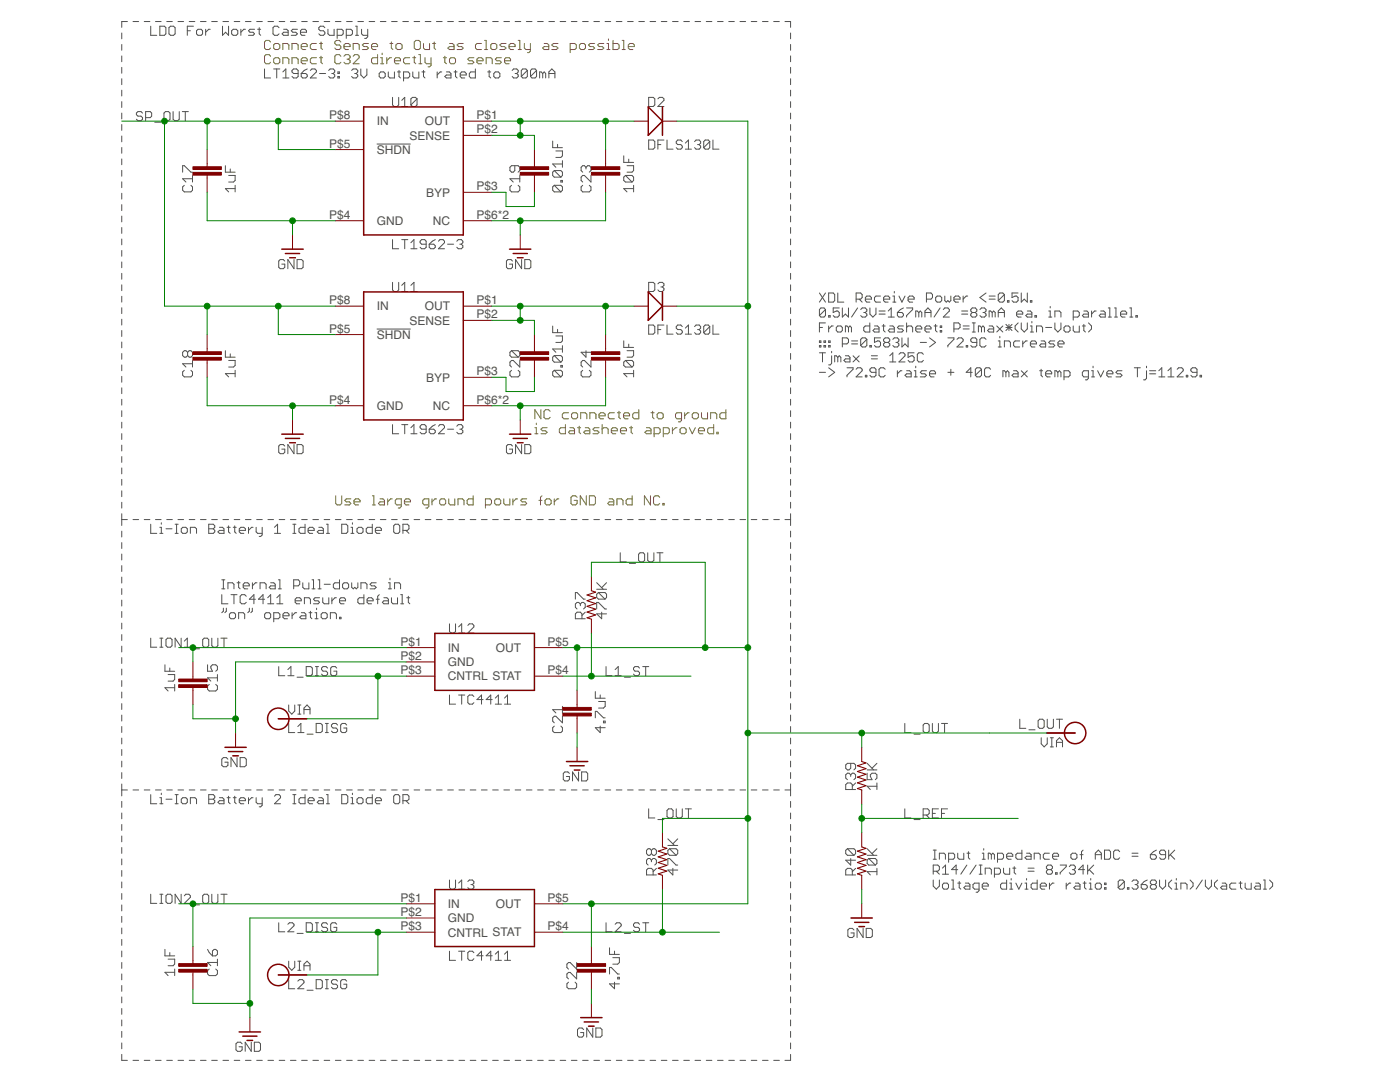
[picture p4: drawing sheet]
<svg xmlns="http://www.w3.org/2000/svg" width="279mm" height="216mm" viewBox="0 0 279 216" stroke-linecap="round" stroke-linejoin="round" font-family="sans-serif">
<defs><g id="words">
<g font-size="2.4" fill="#505050">
<text x="65.7" y="23.8">P$8</text>
<text x="95.1" y="23.8">P$1</text>
<text x="65.7" y="29.5">P$5</text>
<text x="75.2" y="25">IN</text>
<text x="81.7" y="27.9">SENSE</text>
<text x="84.8" y="25">OUT</text>
<text x="95.1" y="26.6">P$2</text>
<text x="75.2" y="30.7">SHDN</text>
<text x="85.1" y="39.2">BYP</text>
<text x="95.1" y="38">P$3</text>
<text x="65.7" y="43.7">P$4</text>
<text x="75.2" y="44.9">GND</text>
<text x="86.4" y="44.9">NC</text>
<text x="95.1" y="43.7">P$6*2</text>
<text x="65.7" y="60.7">P$8</text>
<text x="75.2" y="61.9">IN</text>
<text x="81.7" y="64.8">SENSE</text>
<text x="84.8" y="61.9">OUT</text>
<text x="95.1" y="63.5">P$2</text>
<text x="95.1" y="60.7">P$1</text>
<text x="65.7" y="66.4">P$5</text>
<text x="75.2" y="67.6">SHDN</text>
<text x="85.1" y="76.1">BYP</text>
<text x="95.1" y="74.9">P$3</text>
<text x="65.7" y="80.6">P$4</text>
<text x="75.2" y="81.8">GND</text>
<text x="86.4" y="81.8">NC</text>
<text x="95.1" y="80.6">P$6*2</text>
<text x="79.9" y="128.8">P$1</text>
<text x="79.9" y="131.7">P$2</text>
<text x="89.4" y="130.1">IN</text>
<text x="99" y="130.1">OUT</text>
<text x="109.3" y="128.8">P$5</text>
<text x="79.9" y="134.5">P$3</text>
<text x="89.4" y="132.9">GND</text>
<text x="89.4" y="135.8">CNTRL STAT</text>
<text x="109.3" y="134.5">P$4</text>
<text x="79.9" y="179.9">P$1</text>
<text x="109.3" y="179.9">P$5</text>
<text x="79.9" y="182.8">P$2</text>
<text x="79.9" y="185.6">P$3</text>
<text x="89.4" y="181.2">IN</text>
<text x="89.4" y="184">GND</text>
<text x="99" y="181.2">OUT</text>
<text x="109.3" y="185.6">P$4</text>
<text x="89.4" y="186.9">CNTRL STAT</text>
</g>
</g></defs>
<g fill="none" stroke="#808000" stroke-width=".2">
<path d="M54 8.4l-.3-.3h-.6l-.3 .3v1.2l.3 .3h.6l.3-.3M54 11.2l-.3-.3h-.6l-.3 .3v1.2l.3 .3h.6l.3-.3M54.6 9l.3-.3h.6l.3 .3v.6l-.3 .3h-.6l-.3-.3zM54.6 11.8l.3-.3h.6l.3 .3v.6l-.3 .3h-.6l-.3-.3zM56.5 9.9v-1.2h.9l.3 .3v.9M56.5 12.7v-1.2h.9l.3 .3v.9M58.3 9.9v-1.2h.9l.3 .3v.9M58.3 12.7v-1.2h.9l.3 .3v.9M60.1 12.1h1.2v-.3l-.3-.3h-.6l-.3 .3v.6l.3 .3h.6M60.1 9.3h1.2v-.3l-.3-.3h-.6l-.3 .3v.6l.3 .3h.6M63.1 8.7h-.8l-.4 .3v.6l.4 .3h.8M63.1 11.5h-.8l-.4 .3v.6l.4 .3h.8"/>
<path d="M63.8 8.7h.6M63.8 11.5h.6M64.1 8.4v1.2l.3 .3M64.1 11.2v1.2l.3 .3M68 8.4l-.3-.3h-.6l-.3 .3v.3l.3 .3h.6l.3 .3v.3l-.3 .3h-.6l-.3-.3M68 11.2l-.3-.3h-.6l-.3 .3v1.2l.3 .3h.6l.3-.3M68.6 9.3h1.3v-.3l-.3-.3h-.6l-.4 .3v.6l.4 .3h.6M68.6 11.2l.4-.3h.6l.3 .3v.3l-.3 .3M69.3 11.8h.3M69.6 11.8l.3 .3v.3l-.3 .3h-.6l-.4-.3M70.5 9.9v-1.2h.9l.3 .3v.9M70.5 11.2l.3-.3h.6l.3 .3v.3l-1.2 1.2h1.2"/>
<path d="M73.5 8.7h-.9l-.3 .3 .3 .3h.6l.3 .3-.3 .3h-.9M74.1 9.3h1.3v-.3l-.3-.3h-.7l-.3 .3v.6l.3 .3h.7M75.4 10.9v1.8h-1l-.3-.3v-.6l.3-.3h1M76 12.7h.6M76 11.5h.3v1.2M76.3 10.6v.3M77.2 11.5v1.2M77.8 8.7h.6M78.1 8.4v1.2l.3 .3M78.1 11.5h-.3l-.6 .6M78.7 12.1h1.2v-.3l-.3-.3h-.6l-.3 .3v.6l.3 .3h.6M79 9l.3-.3h.6l.3 .3v.6l-.3 .3h-.6l-.3-.3z"/>
<path d="M81.8 11.5h-.9l-.4 .3v.6l.4 .3h.9M82.4 11.5h.6M82.7 11.2v1.2l.3 .3M83 8.1h.6l.3 .3v1.2l-.3 .3h-.6l-.3-.3v-1.2zM83.6 10.9h.3v1.8M83.6 12.7h.6M84.5 8.7v.9l.3 .3h.9v-1.2M84.8 11.5v.9l.3 .3h.9M86 11.5v1.5l-.3 .3h-.3M86.3 8.7h.7M86.7 8.4v1.2l.3 .3M88.5 11.5h.6"/>
<path d="M88.8 11.2v1.2l.3 .3M89.7 8.7h.6l.3 .3v.9h-.9l-.3-.3 .3-.3h.9M89.7 11.8l.3-.3h.6l.3 .3v.6l-.3 .3h-.6l-.3-.3zM92.4 8.7h-.9l-.3 .3 .3 .3h.6l.3 .3-.3 .3h-.9M94.6 11.5h-.9l-.3 .3 .3 .3h.6l.3 .3-.3 .3h-.9M95.2 12.1h1.2v-.3l-.3-.3h-.6l-.3 .3v.6l.3 .3h.6M96.1 8.7h-.9l-.3 .3v.6l.3 .3h.9M96.7 8.1h.3v1.8M96.7 9.9h.6M97 12.7v-1.2h.9l.3 .3v.9M98.2 8.7h.6l.3 .3v.6l-.3 .3h-.6l-.3-.3v-.6zM100.1 11.5h-1l-.3 .3 .3 .3h.7l.3 .3-.3 .3h-1"/>
<path d="M100.7 12.1h1.2v-.3l-.3-.3h-.6l-.3 .3v.6l.3 .3h.6M101 8.7h-.9l-.3 .3 .3 .3h.6l.3 .3-.3 .3h-.9M101.6 9.3h1.2v-.3l-.3-.3h-.6l-.3 .3v.6l.3 .3h.6M103.4 8.1h.3v1.8M103.4 9.9h.6M104.6 8.7v.9l.3 .3h1M105.9 8.7v1.5l-.3 .3h-.3M108.6 8.7h.6l.3 .3v.9h-.9l-.3-.3 .3-.3h.9M111.4 8.7h-1l-.3 .3 .3 .3h.6l.4 .3-.4 .3h-.9M113.8 9.9h.9l.3-.3v-.6l-.3-.3h-.9v1.8M115.6 9l.3-.3h.6l.3 .3v.6l-.3 .3h-.6l-.3-.3zM118.7 8.7h-.9l-.3 .3 .3 .3h.6l.3 .3-.3 .3h-.9"/>
<path d="M120.5 8.7h-.9l-.3 .3 .3 .3h.6l.3 .3-.3 .3h-.9M121.1 9.9h.6M121.1 8.7h.3v1.2M121.4 7.8v.3M122.3 8.1v1.8h1l.2-.3v-.6l-.2-.3h-1M124.2 8.1h.3v1.8M124.2 9.9h.6M125.4 9.3h1.2v-.3l-.3-.3h-.6l-.3 .3v.6l.3 .3h.6M67 98.9v1.6l.3 .3h.6l.3-.3v-1.6M70 99.5h-.9l-.3 .3 .3 .3h.6l.3 .4-.3 .3h-.9M74.3 98.9h.3v1.9M75.8 99.5h.6l.3 .3v1h-.9l-.3-.3 .3-.4h.9"/>
<path d="M77.4 99.5v1.3M78.3 99.5h-.3l-.6 .6M86.2 99.5v1.3M87.1 99.5h-.3l-.6 .6M87.7 99.8l.3-.3h.6l.3 .3v.7l-.3 .3h-.6l-.3-.3zM89.6 99.5v1l.3 .3h.9v-1.3M94.4 98.9v1.9h-.9l-.3-.3v-.7l.3-.3h.9M98.7 99.8l.3-.3h.6l.3 .3v.7l-.3 .3h-.6l-.3-.3zM100.5 99.5v1l.3 .3h.9v-1.3M102.4 99.5v1.3M103.3 99.5h-.3l-.6 .6M105.1 99.5h-.9l-.3 .3 .3 .3h.6l.3 .4-.3 .3h-.9"/>
<path d="M106.7 85.3h.3v1.3M106.7 86.6h.7M107 84.4v.3M107.5 99.8h.7M107.9 81.7v1.9l-1.2-1.9v1.9M108.2 98.9l-.3 .3v1.6M108.8 99.8l.3-.3h.6l.3 .3v.7l-.3 .3h-.6l-.3-.3zM109.2 85.3h-.9l-.3 .3 .3 .4h.6l.3 .3-.3 .3h-.9M109.8 82.1l-.3-.4h-.6l-.3 .4v1.2l.3 .3h.6l.3-.3M110.6 99.5v1.3M111.5 99.5h-.3l-.6 .6M112.8 84.7v1.9h-.9l-.3-.3v-.7l.3-.3h.9"/>
<path d="M113.5 82.4h-1l-.3 .3v.6l.3 .3h1M113.7 85.3h.7l.3 .3v1h-1l-.2-.3 .2-.3h1M114.4 82.4h.6l.3 .3v.6l-.3 .3h-.6l-.3-.3v-.6zM115.2 99.2l-.3-.3h-.6l-.3 .3v1.3l.3 .3h.6l.3-.3v-.7h-.6M115.3 85.3h.6M115.6 85v1.3l.3 .3M115.9 83.6v-1.2h.9l.3 .3v.9M116.8 85.3h.6l.3 .3v1h-.9l-.3-.3 .3-.3h.9M117 98.9v1.9l-1.2-1.9v1.9M117.6 98.9h.9l.3 .3v1.3l-.3 .3h-.9zM117.7 83.6v-1.2h.9l.3 .3v.9M119.5 83h1.3v-.3l-.3-.3h-.6l-.4 .3v.6l.4 .3h.6"/>
<path d="M119.5 85.3h-.9l-.3 .3 .3 .4h.7l.2 .3-.2 .3h-1M120.2 85.6l.3-.3h.6l.3 .3v1M120.2 84.7v1.9M121.6 99.5h.6l.3 .3v1h-.9l-.3-.3 .3-.4h.9M122 86h1.2v-.4l-.3-.3h-.6l-.3 .3v.7l.3 .3h.6M122.6 82.4h-.9l-.3 .3v.6l.3 .3h.9M123.2 82.4h.6M123.5 82.1v1.2l.3 .3M123.8 86h1.2v-.4l-.3-.3h-.6l-.3 .3v.7l.3 .3h.6M124.4 83h1.2v-.3l-.3-.3h-.6l-.3 .3v.6l.3 .3h.6M125.6 85.3h.7M126 85v1.3l.3 .3"/>
<path d="M126.2 98.9v1.9h-1l-.3-.3v-.7l.3-.3h1M127.5 81.7v1.9h-.9l-.3-.3v-.6l.3-.3h.9M129 85.3h.6l.3 .3v1h-.9l-.3-.3 .3-.3h.9M129.8 98.9v1.9l-1.2-1.9v1.9M129.9 82.4h.6M130.2 82.1v1.2l.3 .3M130.5 86.6h.9l.3-.3v-.7l-.3-.3h-.9v1.9M131.1 82.7l.3-.3h.7l.3 .3v.6l-.3 .3h-.7l-.3-.3zM131.7 99.2l-.4-.3h-.6l-.3 .3v1.3l.3 .3h.6l.4-.3M132.4 86.6h.9l.3-.3v-.7l-.3-.3h-.9v1.9M134.2 85.3v1.3M135.1 85.3h-.3l-.6 .7"/>
<path d="M136 83.6h-.9l-.3-.3v-.6l.3-.3h.9v1.5l-.3 .3h-.3M136 85.3h.6l.3 .3v.7l-.3 .3h-.6l-.3-.3v-.7zM136.6 82.4v1.2M137.5 82.4h-.3l-.6 .6M137.6 85.3l.6 1.3 .6-1.3M138.2 82.7l.3-.3h.6l.3 .3v.6l-.3 .3h-.6l-.3-.3zM139.4 86h1.2v-.4l-.3-.3h-.6l-.3 .3v.7l.3 .3h.6M140 82.4v.9l.3 .3h.9v-1.2M141.8 83.6v-1.2h.9l.3 .3v.9M142.4 84.7v1.9h-.9l-.3-.3v-.7l.3-.3h.9M143 86.3h.3v.3h-.3zM144.9 81.7v1.9h-.9l-.3-.3v-.6l.3-.3h.9"/>
<path d="M70.7 100.1h1.2v-.3l-.3-.3h-.6l-.3 .3v.7l.3 .3h.6M74.3 100.8h.6M80.1 100.8h-.9l-.3-.3v-.7l.3-.3h.9v1.5l-.3 .4h-.3M80.7 100.1h1.2v-.3l-.3-.3h-.6l-.3 .3v.7l.3 .3h.6M85.6 100.8h-.9l-.3-.3v-.7l.3-.3h.9v1.5l-.3 .4h-.3M91.4 100.8v-1.3h.9l.3 .3v1M96.9 100.8h.9l.3-.3v-.7l-.3-.3h-.9v1.9M123.1 100.8v-1.3h.9l.3 .3v1M132.3 100.5h.3v.3h-.3z"/>
</g>
<g fill="none" stroke="#505050" stroke-width=".2">
<path d="M24.3 6.6v1.1M24.3 8.9v1.1M24.3 11.2v1.1M24.3 13.4v1.2M24.3 15.7v1.2M24.3 18v1.2M25.4 4.3h-1.1v1.2M26.5 4.3h1.2M28.8 4.3h1.1M30.1 5.2v1.8h1.2M31 4.3h1.2M31.9 5.2h.9l.3 .3v1.3l-.3 .2h-.9z"/>
<path d="M33.3 4.3h1.1M33.7 5.5l.3-.3h.6l.3 .3v1.3l-.3 .2h-.6l-.3-.2zM35.5 4.3h1.1M37.4 6.1h.6M37.8 4.3h1.1M38.6 5.2h-1.2v1.8M39.5 5.8h.6l.3 .3v.7l-.3 .2h-.6l-.3-.2v-.7zM40 4.3h1.1M41 5.8v1.2M42 5.8h-.3l-.7 .6M42.2 4.3h1.2M44.4 5.2v1.8l.6-.6 .6 .6v-1.8"/>
<path d="M44.5 4.3h1.1M46.2 6.1l.3-.3h.6l.4 .3v.7l-.4 .2h-.6l-.3-.2zM46.7 4.3h1.2M48.1 5.8v1.2M49 4.3h1.1M49 5.8h-.3l-.6 .6M50.8 5.8h-.9l-.3 .3 .3 .3h.6l.3 .4-.3 .2h-.9M51.2 4.3h1.1M51.4 5.8h.6M51.7 5.5v1.3l.3 .2M52.8 13.8v1.8h1.2M53.5 4.3h1.1"/>
<path d="M54.6 13.8h1.2M55.2 13.8v1.8M55.7 5.5l-.3-.3h-.6l-.3 .3v1.3l.3 .2h.6l.3-.2M55.7 4.3h1.1M56.5 15.6h1.2M56.5 14.4l.5-.6v1.8M56.6 5.8h.6l.3 .3v.9h-.9l-.3-.2 .3-.4h.9M58 4.3h1.1M59.4 5.8h-1l-.3 .3 .3 .3h.6l.4 .4-.4 .2h-.9M59.5 14.7h-.9l-.3-.3v-.3l.3-.3h.6l.3 .3v1.2l-.3 .3h-.6l-.3-.3M60 6.4h1.2v-.3l-.3-.3h-.6l-.3 .3v.7l.3 .2h.6M60.1 14.7h.9l.3 .3v.3l-.3 .3h-.6l-.3-.3z"/>
<path d="M60.2 4.3h1.1M61.3 13.8l-.6 .3-.6 .6M61.9 14.1l.4-.3h.5l.3 .3v.3l-1.2 1.2h1.2M62.4 4.3h1.2M63.8 14.7h1.2M64.7 4.3h1.1M64.8 5.5l-.3-.3h-.6l-.3 .3v.3l.3 .3h.6l.3 .3v.4l-.3 .2h-.6l-.3-.2M65.4 5.8v1l.4 .2h.9v-1.2M65.6 14.1l.3-.3h.6l.3 .3v.3l-.3 .3M66.2 14.7h.3M66.5 14.7l.3 .3v.3l-.3 .3h-.6l-.3-.3M66.9 4.3h1.2"/>
<path d="M67.3 7h.9l.3-.2v-.7l-.3-.3h-.9v1.9M67.4 14.4h.3v.3h-.3zM67.4 15.3h.3v.3h-.3zM69.1 7h.9l.3-.2v-.7l-.3-.3h-.9v1.9M69.2 4.3h1.1M70.2 14.1l.3-.3h.6l.3 .3v.3l-.3 .3M70.8 14.7h.3M71 5.2h.2v1.8M71 7h.5M71.1 14.7l.3 .3v.3l-.3 .3h-.6l-.3-.3M71.4 4.3h1.1M72 13.8v1.2l.6 .6 .6-.6v-1.2"/>
<path d="M72.2 5.8v1l.3 .2h.9M73.4 5.8v1.5l-.3 .4h-.3M73.7 4.3h1.1M75.9 4.3h1.1M76 14.4h.6l.3 .3v.6l-.3 .3h-.6l-.3-.3v-.6zM77.5 14.4v.9l.3 .3h.9v-1.2M78.1 4.3h1.2M78.3 19.4v1.5l.4 .4h.5l.4-.4v-1.5M79.3 14.4h.6M79.6 14.1v1.2l.3 .3M80.4 4.3h1.1M80.5 15.6h.9l.4-.3v-.6l-.4-.3h-.9v1.8"/>
<path d="M82.4 14.4v.9l.3 .3h.9v-1.2M82.6 4.3h1.2M83.2 19.7v1.2l-.3 .4h-.6l-.3-.4M83.2 19.7l-.3-.3h-.6l-.3 .3v1.2M83.2 19.7l-1.2 1.2M84.2 14.4h.6M84.5 14.1v1.2l.3 .3M84.9 4.3h1.1M87.1 4.3h1.1M87.2 14.4v1.2M88.2 14.4h-.3l-.7 .6M89.1 14.4h.6l.3 .3v.9h-.9l-.3-.3 .3-.3h.9"/>
<path d="M89.3 4.3h1.2M90.6 14.4h.6M90.9 14.1v1.2l.3 .3M91.6 4.3h1.1M91.8 15h1.2v-.3l-.2-.3h-.7l-.3 .3v.6l.3 .3h.7M93.8 4.3h1.2M94.9 13.8v1.8h-.9l-.3-.3v-.6l.3-.3h.9M96.1 4.3h1.1M97.3 14.4h.6M97.6 14.1v1.2l.3 .3M98.3 4.3h1.1M98.8 14.4h.7l.3 .3v.6l-.3 .3h-.7l-.2-.3v-.6z"/>
<path d="M100.6 4.3h1.1M102.2 14.1l.3-.3h.6l.3 .3v.3l-.3 .3M102.8 4.3h1.1M102.8 14.7h.3M103.1 14.7l.3 .3v.3l-.3 .3h-.6l-.3-.3M105.1 4.3h1.1M105.2 14.1v1.2l-.3 .3h-.6l-.3-.3M105.2 14.1l-.3-.3h-.6l-.3 .3v1.2M105.2 14.1l-1.2 1.2M107.1 14.1v1.2l-.3 .3h-.6l-.3-.3M107.1 14.1l-.3-.3h-.6l-.3 .3v1.2M107.1 14.1l-1.2 1.2"/>
<path d="M107.3 4.3h1.1M108.3 14.7l-.3-.3h-.3v1.2M108.3 14.7v.9M108.3 14.7l.3-.3 .3 .3v.9M109.5 4.3h1.2M109.5 14.7h1.2M109.5 15.6v-1.2l.6-.6 .6 .6v1.2M111.8 4.3h1.1M114 4.3h1.1M116.3 4.3h1.1M118.5 4.3h1.1M120.8 4.3h1.1"/>
<path d="M123 4.3h1.1M125.2 4.3h1.2M127.5 4.3h1.1M129.5 19.4h.9l.3 .3v1.2l-.3 .4h-.9zM129.7 4.3h1.2M131.3 19.7l.3-.3h.6l.3 .3v.3l-1.2 1.3h1.2M132 4.3h1.1M134.2 4.3h1.1M136.5 4.3h1.1M138.7 4.3h1.1M140.9 4.3h1.2M143.2 4.3h1.1"/>
<path d="M145.4 4.3h1.2M147.7 4.3h1.1M149.9 4.3h1.1M152.2 4.3h1.1M154.4 4.3h1.1M156.7 4.3h1.1v1.2M157.8 6.6v1.1M157.8 8.9v1.1M157.8 11.2v1.1M157.8 13.4v1.2M157.8 15.7v1.2M157.8 18v1.2"/>
<path d="M24.3 20.3v1.1M24.3 22.6v1.1M24.3 24.8v1.2M24.3 27.1v1.2M24.3 29.4v1.2M24.3 31.7v1.2M24.3 34v1.2M24.3 36.3v1.1M24.3 38.6v1.1M28.4 22.6l-.3-.3h-.6l-.3 .3v.3l.3 .3h.6l.3 .3v.3l-.3 .3h-.6l-.3-.3M29.1 23.5h.9l.3-.3v-.6l-.3-.3h-.9v1.8M30.9 24.4h1.2"/>
<path d="M32.7 22.6l.3-.3h.6l.3 .3v1.2l-.3 .3h-.6l-.3-.3zM34.5 22.3v1.5l.4 .3h.6l.3-.3v-1.5M36.4 22.3h1.2M36.4 34.4v-1.3h.4l1.3 1.3h.3M36.8 37l-.4 .3v.7l.4 .3h1.3l.3-.3v-.7l-.3-.3M37 22.3v1.8M38.4 35v1.3M38.4 35.7h-2l.7 .6M45 33.1v1.3h1.9M45.6 35h1.3v1l-.3 .3h-1M46 33.7v.7M46.9 37v1.3"/>
<path d="M46.9 37.6h-1.9l.6 .7M75.2 28.7h6.8M80.2 20l.6-.6v1.9M80.2 21.3h1.2M102.1 37l-.3 .3v.7l.3 .3h1.3l.3-.3v-.7l-.3-.3M102.7 33.1v.9l-.3 .4h-.3l-.3-.4v-.6l.3-.3h1.3l.3 .3v.6l-.3 .4M103.7 35.7h-1.9l.6 .6M103.7 35v1.3M110.3 28.2v1.3h1.9M110.6 34l-.3 .4v.6l.3 .3h1.3M110.6 37l-.3 .3v.7l.3 .3h1.3M110.6 34h1.3l.3 .4v.6l-.3 .3"/>
<path d="M110.6 37h1.3l.3 .3v.7l-.3 .3M110.6 37l1.3 1.3M110.6 34l1.3 1.3M110.9 30.1h1.3v1l-.3 .3h-1M111.3 28.8v.7M111.9 36h.3v.3h-.3zM112.2 32.1v1.3M112.2 32.7h-1.9l.6 .7M116.3 37l-.3 .3v.7l.3 .3h1.3l.3-.3v-.7l-.3-.3M116.9 33.4l-.3-.3h-.3l-.3 .3v.6l.3 .4M116.9 33.4l.4-.3h.3l.3 .3v.6l-.3 .4M116.9 33.4v.3"/>
<path d="M117.9 35v1.3l-1.3-1.3h-.3l-.3 .3v.7l.3 .3M124.5 31.1v1.3h1.9M124.8 35h1.3l.3 .3v.7l-.3 .3M124.8 35l-.3 .3v.7l.3 .3h1.3M124.8 35l1.3 1.3M125.1 33.1h1.3v.9l-.3 .4h-1M125.5 31.7v.7M126.4 37v1.3M126.4 37.6h-1.9l.6 .7M129.5 27.9h.9l.3 .4v1.2l-.3 .3h-.9zM131.3 28.9h.6M132.5 27.9h-1.2v1.9"/>
<path d="M133.1 27.9v1.9h1.2M136.2 28.3l-.3-.4h-.6l-.3 .4v.3l.3 .3h.6l.3 .3v.3l-.3 .3h-.6l-.3-.3M136.8 28.6l.6-.7v1.9M136.8 29.8h1.2M138.6 28.3l.3-.4h.6l.3 .4v.3l-.3 .3M139.2 28.9h.3M139.5 28.9l.3 .3v.3l-.3 .3h-.6l-.3-.3M141.6 28.3v1.2l-.2 .3h-.7l-.3-.3M141.6 28.3l-.2-.4h-.7l-.3 .4v1.2M141.6 28.3l-1.2 1.2M142.3 27.9v1.9h1.2M157.8 20.3v1.1"/>
<path d="M157.8 22.6v1.1M157.8 24.8v1.2M157.8 27.1v1.2M157.8 29.4v1.2M157.8 31.7v1.2M157.8 34v1.2M157.8 36.3v1.1M157.8 38.6v1.1M24.3 40.8v1.2M24.3 43.1v1.2M24.3 45.4v1.2M24.3 47.7v1.2"/>
<path d="M24.3 50v1.1M24.3 52.3v1.1M24.3 54.5v1.2M24.3 56.8v1.2M24.3 59.1v1.2M56.8 52.1l-.3-.3h-.6l-.3 .3v1.2l.3 .3h.6l.3-.3v-.6h-.6M58.7 51.8v1.8l-1.3-1.8v1.8M59.3 51.8h.9l.3 .3v1.2l-.3 .3h-.9zM78.3 47.8v1.8h1.3M78.3 56.3v1.5l.4 .4h.5l.4-.4v-1.5M80.2 56.9l.6-.6v1.9M80.2 47.8h1.2"/>
<path d="M80.2 58.2h1.2M80.8 47.8v1.8M82 48.4l.6-.6v1.8M82 56.9l.6-.6v1.9M82 49.6h1.2M82 58.2h1.2M85 48.7h-.9l-.3-.3v-.3l.3-.3h.7l.2 .3v1.2l-.2 .3h-.7l-.3-.3M85.7 48.7h.9l.3 .3v.3l-.3 .3h-.6l-.3-.3zM86.9 47.8l-.6 .3-.6 .6M87.5 48.1l.3-.3h.6l.3 .3v.3l-1.2 1.2h1.2M89.3 48.7h1.2M91.2 48.1l.3-.3h.6l.3 .3v.3l-.3 .3"/>
<path d="M91.8 48.7h.3M92.1 48.7l.3 .3v.3l-.3 .3h-.6l-.3-.3M102.3 52.1l-.3-.3h-.6l-.3 .3v1.2l.3 .3h.6l.3-.3v-.6h-.6M104.1 51.8v1.8l-1.2-1.8v1.8M104.7 51.8h.9l.3 .3v1.2l-.3 .3h-.9zM129.5 56.3h.9l.3 .3v1.2l-.3 .4h-.9zM131.3 56.6l.3-.3h.6l.3 .3v.3l-.3 .4M131.9 57.3h.3M132.2 57.3l.3 .3v.2l-.3 .4h-.6l-.3-.4M157.8 40.8v1.2M157.8 43.1v1.2M157.8 45.4v1.2"/>
<path d="M157.8 47.7v1.2M157.8 50v1.1M157.8 52.3v1.1M157.8 54.5v1.2M157.8 56.8v1.2M157.8 59.1v1.2M163.5 58.5l1.2 1.8M164.7 58.5l-1.2 1.8M165.4 58.5h.9l.3 .3v1.2l-.3 .3h-.9zM167.2 58.5v1.8h1.2M170.9 59.7h.9l.3-.3v-.6l-.3-.3h-.9v1.8M171.5 59.7l.6 .6"/>
<path d="M172.7 59.7h1.2v-.3l-.3-.3h-.6l-.3 .3v.6l.3 .3h.6M175.7 59.1h-.9l-.3 .3v.6l.3 .3h.9M176.3 59.7h1.3v-.3l-.4-.3h-.5l-.4 .3v.6l.4 .3h.5M178.2 59.1h.3v1.2M178.5 58.2v.3M179.4 59.1l.6 1.2 .6-1.2M181.2 59.7h1.2v-.3l-.3-.3h-.6l-.3 .3v.6l.3 .3h.6M184.9 59.7h.9l.3-.3v-.6l-.3-.3h-.9v1.8M186.7 59.4l.3-.3h.6l.3 .3v.6l-.3 .3h-.6l-.3-.3zM188.6 59.1v.9l.2 .3 .4-.3 .3 .3 .3-.3v-.9M190.4 59.7h1.2v-.3l-.3-.3h-.6l-.3 .3v.6l.3 .3h.6M192.2 59.1v1.2"/>
<path d="M193.1 59.1h-.3l-.6 .6M196.8 58.5l-1.2 .9 1.2 .9M197.4 59.7h1.2M197.4 59.1h1.2M200.4 58.8v1.2l-.3 .3h-.6l-.3-.3M200.4 58.8l-.3-.3h-.6l-.3 .3v1.2M200.4 58.8l-1.2 1.2M201.1 60h.3v.3h-.3zM203.2 58.5h-1.2v.9l.6-.3h.3l.3 .3v.6l-.3 .3h-.6l-.3-.3M203.8 58.5v1.8l.6-.6 .6 .6v-1.8M205.6 60h.3v.3h-.3zM24.3 61.4v1.2"/>
<path d="M24.3 63.7v1.2M24.3 66v1.1M24.3 68.2v1.2M24.3 70.5v1.2M24.3 72.8v1.2M24.3 75.1v1.2M24.3 77.4v1.1M24.3 79.7v1.1M36.8 73.9l-.4 .3v.7l.4 .3h1.3l.3-.3v-.7l-.3-.3M37.4 70.3l-.3-.3h-.3l-.4 .3v.7l.4 .3h.3l.3-.3M37.4 70.3l.4-.3h.3l.3 .3v.7l-.3 .3h-.3l-.4-.3M37.4 70.3v.7"/>
<path d="M38.4 71.9v1.3M38.4 72.6h-2l.7 .6M45 70v1.3h1.9M45.6 71.9h1.3v1l-.3 .3h-1M46 70.6v.7M46.9 74.5h-1.9l.6 .7M46.9 73.9v1.3M75.2 65.7h6.8M102.1 73.9l-.3 .3v.7l.3 .3h1.3l.3-.3v-.7l-.3-.3M102.1 70l-.3 .3v.7l.3 .3h1.3M102.1 70h1.3l.3 .3v.7l-.3 .3M102.1 70l1.3 1.3"/>
<path d="M103.7 71.9v1.3l-1.3-1.3h-.3l-.3 .4v.6l.3 .3M110.3 65.1v1.3h1.9M110.6 71l-.3 .3v.6l.3 .4h1.3M110.6 73.9l-.3 .3v.7l.3 .3h1.3M110.6 73.9h1.3l.3 .3v.7l-.3 .3M110.6 71h1.3l.3 .3v.6l-.3 .4M110.6 73.9l1.3 1.3M110.6 71l1.3 1.3M110.9 67h1.3v1l-.3 .3h-1M111.3 65.7v.7M111.9 72.9h.3v.3h-.3zM112.2 69v1.3"/>
<path d="M112.2 69.6h-1.9l.6 .7M116.3 73.9l-.3 .3v.7l.3 .3h1.3l.3-.3v-.7l-.3-.3M116.9 70v1.3l-.9-1h1.9M117.9 71.9v1.3l-1.3-1.3h-.3l-.3 .4v.6l.3 .3M124.5 68v1.3h1.9M124.8 71.9l1.3 1.3M124.8 71.9h1.3l.3 .4v.6l-.3 .3M124.8 71.9l-.3 .4v.6l.3 .3h1.3M125.1 70h1.3v1l-.3 .3h-1M125.5 68.7v.6M126.4 74.5h-1.9l.6 .7M126.4 73.9v1.3"/>
<path d="M129.5 64.9h.9l.3 .3v1.2l-.3 .3h-.9zM131.3 65.8h.6M132.5 64.9h-1.2v1.8M133.1 64.9v1.8h1.2M136.2 65.2l-.3-.3h-.6l-.3 .3v.3l.3 .3h.6l.3 .3v.3l-.3 .3h-.6l-.3-.3M136.8 66.7h1.2M136.8 65.5l.6-.6v1.8M138.6 65.2l.3-.3h.6l.3 .3v.3l-.3 .3M139.2 65.8h.3M139.5 65.8l.3 .3v.3l-.3 .3h-.6l-.3-.3M141.6 65.2v1.2l-.2 .3h-.7l-.3-.3M141.6 65.2l-.2-.3h-.7l-.3 .3v1.2"/>
<path d="M141.6 65.2l-1.2 1.2M142.3 64.9v1.8h1.2M157.8 61.4v1.2M157.8 63.7v1.2M157.8 66v1.1M157.8 68.2v1.2M157.8 70.5v1.2M157.8 72.8v1.2M157.8 75.1v1.2M157.8 77.4v1.1M157.8 79.7v1.1M163.5 68h.3v.3h-.3z"/>
<path d="M163.5 68.9h.3v.3h-.3zM163.5 65.3h.6M163.5 70.4h1.2M163.5 74.3h1.2M164.1 70.4v1.8M164.4 68h.4v.3h-.4zM164.4 68.9h.4v.3h-.4zM164.7 61.8l-.3-.4h-.6l-.3 .4v1.2M164.7 64.4h-1.2v1.9M164.7 61.8v1.2l-.3 .3h-.6l-.3-.3M164.7 61.8l-1.2 1.2M165.4 63h.3v.3h-.3z"/>
<path d="M165.4 65v1.3M165.4 68h.3v.3h-.3zM165.4 68.9h.3v.3h-.3zM165.4 73.4l1.2 .9-1.2 .9M166 71v1.5l-.3 .3h-.3M166 70.1v.3M166.3 65h-.3l-.6 .6M166.9 65.3l.3-.3h.6l.3 .3v.7l-.3 .3h-.6l-.3-.3zM167.2 71.3l-.3-.3h-.3v1.2M167.2 71.3v.9M167.2 71.3l.3-.3 .3 .3v.9M167.5 61.4h-1.2v1l.6-.3h.3l.3 .3v.6l-.3 .3h-.6l-.3-.3"/>
<path d="M168.1 61.4v1.9l.6-.6 .6 .6v-1.9M168.1 68.6h.9l.3-.3v-.6l-.3-.3h-.9v1.8M168.7 71h.6l.3 .3v.9h-.9l-.3-.3 .3-.3h.9M169 73.4h1.2v.3l-1.2 1.2v.3M169.3 65.3v1M169.3 65.3l-.3-.3h-.3v1.3M169.3 65.3l.3-.3 .3 .3v1M169.9 68h1.3M169.9 68.6h1.3M170.2 71l1.3 1.2M170.9 73.7l.3-.3h.6l.3 .3v.3l-1.2 1.2h1.2M171.2 61.4l-1.3 1.9"/>
<path d="M171.5 71l-1.3 1.2M171.8 61.8l.3-.4h.6l.3 .4v.3l-.3 .3M172.4 62.4h.3M172.7 62.4l.3 .3v.3l-.3 .3h-.6l-.3-.3M172.7 74.9h.3v.3h-.3zM173 67.7v1.2l-.3 .3h-.6l-.3-.3M173 67.7l-.3-.3h-.6l-.3 .3v1.2M173 67.7l-1.2 1.2M173.6 64.4v1.9h-.9l-.3-.3v-.7l.3-.3h.9M173.6 68.9h.3v.3h-.3zM173.6 61.4v1.3l.6 .6 .6-.6v-1.3M173.9 71h1.2"/>
<path d="M173.9 71.6h1.2M174.5 65h.6l.3 .3v1h-.9l-.3-.3 .3-.4h.9M174.8 74.3h-.9l-.3-.3v-.3l.3-.3h.6l.3 .3v1.2l-.3 .3h-.6l-.3-.3M175.4 62.1h1.3M175.4 62.7h1.3M175.7 67.4h-1.2v.9l.6-.3h.3l.3 .3v.6l-.3 .3h-.6l-.3-.3M176 65h.7M176.3 64.7v1.3l.4 .3M176.7 68.3l-.4-.3v-.3l.4-.3h.5l.4 .3v.3l-.4 .3M176.7 68.3l-.4 .3v.3l.4 .3h.5l.4-.3v-.3l-.4-.3M176.7 73.7l-.4-.3h-.6l-.3 .3v1.2l.3 .3h.6l.4-.3M176.7 68.3h.5"/>
<path d="M177.3 63.3h1.2M177.3 62.1l.6-.7v1.9M177.6 65h.6l.3 .3v1h-.9l-.3-.3 .3-.4h.9M177.6 72.2h1.2M177.6 71l.6-.6v1.8M178.2 60.3h.6M178.2 67.7l.3-.3h.6l.3 .3v.3l-.3 .3M178.8 68.3h.3M179.1 62.4h.9l.3 .3v.3l-.3 .3h-.6l-.3-.3zM179.1 74v1.2M179.1 68.3l.3 .3v.3l-.3 .3h-.6l-.3-.3M179.4 70.7l.3-.3h.6l.3 .3v.3l-1.2 1.2h1.2"/>
<path d="M180 67.4v1.8l.6-.6 .6 .6v-1.8M180 74h-.3l-.6 .6M180.3 61.4l-.6 .4-.6 .6M180.3 65h-.9l-.3 .3 .3 .3h.6l.3 .4-.3 .3h-.9M180.9 61.4h1.2v.4l-1.2 1.2v.3M180.9 65.3l.3-.3h.6l.3 .3v1M180.9 64.4v1.9M180.9 74h.6l.3 .3v.9h-.9l-.3-.3 .3-.3h.9M182.4 70.4h-1.2v.9l.9-.3 .3 .3v.6l-.3 .3h-.6l-.3-.3M182.5 74h.3v1.2M182.5 75.2h.5M182.8 65.6h1.2v-.3l-.3-.3h-.7l-.2 .3v.7l.2 .3h.7"/>
<path d="M182.8 73.1v.3M183.4 62.4l-.4-.3h-.2v1.2M183.4 62.4v.9M183.4 62.4l.3-.3 .3 .3v.9M183.7 68.3h1.2M184.3 70.7l-.3-.3h-.6l-.3 .3v1.2l.3 .3h.6l.3-.3M184.6 62.4h1.2M184.6 63.3v-1.2l.6-.7 .6 .7v1.2M184.6 65.6h1.2v-.3l-.3-.3h-.6l-.3 .3v.7l.3 .3h.6M184.9 74h-.9l-.3 .3 .3 .3h.6l.3 .3-.3 .3h-.9M185.5 74.6h1.2v-.3l-.3-.3h-.6l-.3 .3v.6l.3 .3h.6M185.5 67.4l1.2 .9-1.2 .9"/>
<path d="M186.4 65h.6M186.7 64.7v1.3l.3 .3M187.6 61.4l-1.2 1.9M187.6 65h.3v.3h-.3zM187.6 66h.3v.3h-.3zM188.3 61.8l.3-.4h.6l.3 .4v.3l-1.2 1.2h1.2M189.2 67.4h1.2v.3l-1.2 1.2v.3M189.2 74.3h1.2M189.8 73.7v1.2M190.4 65.6h.9l.3-.3v-.6l-.3-.3h-.9v1.9M191 67.7l.3-.3h.6l.3 .3v.3l-1.2 1.2h1.2M191.9 62.1h1.2"/>
<path d="M191.9 62.7h1.2M192.2 65h1.2M192.2 65.6h1.2M192.8 68.9h.3v.3h-.3zM194 62.4l-.3-.3v-.3l.3-.4h.6l.3 .4v.3l-.3 .3M194 62.4l-.3 .3v.3l.3 .3h.6l.3-.3v-.3l-.3-.3M194 62.4h.6M194 74.3h-1.2l.9-.9v1.8M194 64.4h.6M194 66.3h.6M194.4 64.4v1.9M194.9 68.3h-.9l-.3-.3v-.3l.3-.3h.6l.3 .3v1.2l-.3 .3h-.6l-.3-.3"/>
<path d="M195.6 61.8l.3-.4h.6l.3 .4v.3l-.3 .3M195.9 65.3l-.3-.3h-.3v1.3M195.9 65.3v1M195.9 73.7v1.2l-.3 .3h-.6l-.4-.3M195.9 65.3l.3-.3 .3 .3v1M195.9 73.7l-.3-.3h-.6l-.4 .3v1.2M195.9 73.7l-1.3 1.2M196.2 62.4h.3M196.5 62.4l.3 .3v.3l-.3 .3h-.6l-.3-.3M196.8 67.7l-.3-.3h-.6l-.3 .3v1.2l.3 .3h.6l.3-.3M197.4 65h.6l.3 .3v1h-.9l-.3-.3 .3-.4h.9M197.7 73.7l-.3-.3h-.6l-.3 .3v1.2l.3 .3h.6l.3-.3"/>
<path d="M198 62.4l-.3-.3h-.3v1.2M198 62.4v.9M198 62.4l.3-.3 .3 .3v.9M198.9 65l1.2 1.3M199.2 63.3v-1.2l.6-.7 .6 .7v1.2M199.2 62.4h1.2M199.2 68h.3v1.2M199.2 69.2h.6M199.5 67.1v.3M200.1 65l-1.2 1.3M200.4 69.2v-1.2h1l.3 .3v.9M200.7 74.3l.4-.3 .3 .3v.9"/>
<path d="M200.7 65.3h1.3M200.7 64.7l1.3 1.3M200.7 74.3l-.3-.3h-.2v1.2M200.7 74.3v.9M201.4 64.7v1.3M202 64.7l-1.3 1.3M202.3 74h.6l.3 .3v.9h-.9l-.3-.3 .3-.3h.9M202.9 62.7h1.2v-.3l-.3-.3h-.6l-.3 .3v.6l.3 .3h.6M203.2 64.4l-.6 .6v.6l.6 .7M203.5 68h-.9l-.3 .3v.6l.3 .3h.9M203.8 64.4v1.2l.6 .7 .6-.7v-1.2M203.8 74l1.2 1.2"/>
<path d="M204.1 68v1.2M205 62.1h.6l.3 .3v.9h-.9l-.3-.3 .3-.3h.9M205 68h-.3l-.6 .6M205 74l-1.2 1.2M205.6 68.6h1.2v-.3l-.3-.3h-.6l-.3 .3v.6l.3 .3h.6M205.6 65h.3v1.3M205.6 66.3h.6M205.9 64.1v.3M206.5 63h.4v.3h-.4zM206.9 66.3v-1.3h.9l.3 .3v1M207.5 74h.6M207.8 68h.6l.3 .3v.9h-.9l-.3-.3 .3-.3h.9"/>
<path d="M207.8 73.7v1.2l.3 .3M208.7 65.3h1.2M208.7 74.6h1.2v-.3l-.3-.3h-.6l-.3 .3v.6l.3 .3h.6M209.3 63.3h.6M209.3 62.1h.3v1.2M209.6 61.2v.2M210.5 68h-.9l-.3 .3 .3 .3h.6l.3 .3-.3 .3h-.9M210.5 63.3v-1.2h.9l.3 .3v.9M210.5 64.4v1.2l.6 .7 .6-.7v-1.2M211.1 74.3l-.3-.3h-.3v1.2M211.1 74.3l.3-.3 .3 .3v.9M211.1 74.3v.9"/>
<path d="M211.1 68.6h1.2v-.3l-.3-.3h-.6l-.3 .3v.6l.3 .3h.6M212.3 75.2h1l.3-.3v-.6l-.3-.3h-1v1.8M212.6 65h.7l.3 .3v.7l-.3 .3h-.7l-.3-.3v-.7zM214.2 63.3h.9l.3-.3v-.6l-.3-.3h-.9v1.8M214.2 65v1l.3 .3h.9v-1.3M216 65h.6M216.3 62.1h.6l.3 .3v.9h-.9l-.3-.3 .3-.3h.9M216.3 64.7v1.3l.3 .3M217.2 75.2h-.9l-.3-.3v-.6l.3-.3h.9v1.5l-.3 .3h-.3M217.2 64.4l.6 .6v.6l-.6 .7M217.8 62.1v1.2M217.8 75.2h.6"/>
<path d="M217.8 74h.3v1.2M218.1 73.1v.3M218.8 62.1h-.4l-.6 .6M219.1 74l.6 1.2 .6-1.2M219.7 62.1h.6l.3 .3v.9h-.9l-.3-.3 .3-.3h.9M220.9 74.6h1.2v-.3l-.3-.3h-.6l-.3 .3v.6l.3 .3h.6M221.2 61.4h.3v1.9M221.2 63.3h.6M222.4 61.4h.3v1.9M222.4 63.3h.6M223.6 62.7h1.3v-.3l-.4-.3h-.6l-.3 .3v.6l.3 .3h.6M223.9 74h-.9l-.3 .3 .3 .3h.6l.3 .3-.3 .3h-.9"/>
<path d="M225.5 61.4h.3v1.9M225.5 63.3h.6M226.4 73.4h1.2M226.7 63h.3v.3h-.3zM227 73.4v1.8M228.8 74v1.5l-.3 .3h-.3M228.8 73.1v.3M229.4 74h1.3M229.4 74.6h1.3M231.3 75.2h1.2M231.3 74l.6-.6v1.8M233.1 75.2h1.2"/>
<path d="M233.1 74l.6-.6v1.8M234.9 73.7l.3-.3h.6l.3 .3v.3l-1.2 1.2h1.2M236.7 74.9h.3v.3h-.3zM238.9 74.3h-.9l-.3-.3v-.3l.3-.3h.6l.3 .3v1.2l-.3 .3h-.6l-.3-.3M239.5 74.9h.3v.3h-.3zM24.3 82v1.1M24.3 84.2v1.2M24.3 86.5v1.2M24.3 88.8v1.2M24.3 91.1v1.2M24.3 93.4v1.2M24.3 95.7v1.1"/>
<path d="M24.3 97.9v1.2M56.8 89l-.3-.3h-.6l-.3 .3v1.2l.3 .3h.6l.3-.3v-.6h-.6M58.7 88.7v1.8l-1.3-1.8v1.8M59.3 88.7h.9l.3 .3v1.2l-.3 .3h-.9zM78.3 84.7v1.9h1.3M80.2 84.7h1.2M80.8 84.7v1.9M82 86.6h1.2M82 85.3l.6-.6v1.9M85 85.6h-.9l-.3-.3v-.3l.3-.3h.7l.2 .3v1.3l-.2 .3h-.7l-.3-.3M85.7 85.6h.9l.3 .4v.3l-.3 .3h-.6l-.3-.3zM86.9 84.7l-.6 .3-.6 .6"/>
<path d="M87.5 85l.3-.3h.6l.3 .3v.3l-1.2 1.3h1.2M89.3 85.6h1.2M91.2 85l.3-.3h.6l.3 .3v.3l-.3 .3M91.8 85.6h.3M92.1 85.6l.3 .4v.3l-.3 .3h-.6l-.3-.3M102.3 89l-.3-.3h-.6l-.3 .3v1.2l.3 .3h.6l.3-.3v-.6h-.6M104.1 88.7v1.8l-1.2-1.8v1.8M104.7 88.7h.9l.3 .3v1.2l-.3 .3h-.9zM157.8 82v1.1M157.8 84.2v1.2M157.8 86.5v1.2M157.8 88.8v1.2"/>
<path d="M157.8 91.1v1.2M157.8 93.4v1.2M157.8 95.7v1.1M157.8 97.9v1.2M24.3 100.2v1.2M24.3 102.5v2.4M24.3 106v1.1M24.3 108.3v1.2M24.3 110.6v1.1M24.3 112.9v1.1M24.3 115.1v1.2M24.3 117.5v1.1"/>
<path d="M24.3 119.7v1.2M24.3 103.7h1.1M26.5 103.7h1.2M28.8 103.7h1.1M30.1 104.6v1.8h1.2M31 103.7h1.2M31.9 106.4h.6M31.9 105.2h.3v1.2M32.2 104.3v.3M33.1 105.5h1.2M33.3 103.7h1.1M34.9 106.4h.7"/>
<path d="M34.9 104.6h.7M35.2 104.6v1.8M35.5 103.7h1.1M36.2 105.5l.3-.3h.6l.3 .3v.6l-.3 .3h-.6l-.3-.3zM37.8 103.7h1.1M38 106.4v-1.2h.9l.3 .3v.9M40 103.7h1.1M41.7 104.6h.9l.3 .3v.3l-.3 .3 .3 .3v.3l-.3 .3h-.9zM41.7 105.5h.9M42.2 103.7h1.2M43.8 105.2h.6l.3 .3v.9h-.9l-.3-.3 .3-.3h.9M44.3 117.5h.6"/>
<path d="M44.3 115.7h.6M44.3 118.7v1.8h1.2M44.5 103.7h1.1M44.6 115.7v1.8M45.3 105.2h.6M45.5 117.5v-1.2h.9l.3 .3v.9M45.6 104.9v1.2l.3 .3M46.1 118.7h1.2M46.5 105.2h.6M46.7 118.7v1.8M46.7 103.7h1.2M46.8 104.9v1.2l.3 .3"/>
<path d="M47.3 116.3h.6M47.6 116v1.2l.3 .3M47.8 105.8h1.2v-.3l-.3-.3h-.6l-.3 .3v.6l.3 .3h.6M48.5 116.9h1.2v-.3l-.3-.3h-.6l-.3 .3v.6l.3 .3h.6M49 103.7h1.1M49.1 119l-.3-.3h-.6l-.3 .3v1.2l.3 .3h.6l.3-.3M49.6 105.2v1.2M50.4 116.3v1.2M50.5 105.2h-.3l-.6 .6M51 119.6h-1.2l.9-.9v1.8M51.1 105.2v.9l.3 .3h.9M51.2 103.7h1.1"/>
<path d="M51.3 116.3h-.3l-.6 .6M51.9 117.5v-1.2h.9l.3 .3v.9M52.3 105.2v1.5l-.3 .3h-.3M52.8 119.6h-1.2l.9-.9v1.8M53.4 119.3l.6-.6v1.8M53.5 103.7h1.1M54 116.3h.6l.3 .3v.9h-.9l-.3-.3 .3-.3h.9M54.8 106.4h1.2M54.8 105.2l.6-.6v1.8M55.2 119.3l.7-.6v1.8M55.6 117.5h.6M55.6 115.7h.3v1.8"/>
<path d="M55.7 103.7h1.1M58 103.7h1.1M58.4 106.4h.7M58.4 104.6h.7M58.6 116.9h.9l.3-.3v-.6l-.3-.3h-.9v1.8M58.7 104.6v1.8M58.9 119.9h1.2v-.3l-.3-.3h-.6l-.3 .3v.6l.3 .3h.6M60.2 103.7h1.1M60.4 116.3v.9l.3 .3h.9v-1.2M60.9 104.6v1.8h-.9l-.3-.3v-.6l.3-.3h.9M61.5 105.8h1.2v-.3l-.3-.3h-.6l-.3 .3v.6l.3 .3h.6M62.3 117.5h.6"/>
<path d="M62.3 115.7h.3v1.8M62.4 103.7h1.2M63.5 117.5h.6M63.5 115.7h.3v1.8M63.6 105.2h.6l.3 .3v.9h-.9l-.3-.3 .3-.3h.9M63.8 119.3h-.9l-.3 .3 .3 .3h.6l.3 .3-.3 .3h-.9M64.4 119.3v.9l.3 .3h.9v-1.2M64.7 103.7h1.1M64.7 116.6h1.2M65.2 106.4h.6M65.2 104.6h.2v1.8M66.2 119.3v1.2"/>
<path d="M66.9 103.7h1.2M67.1 119.3h-.3l-.6 .6M67.8 115.7v1.8h-1l-.3-.3v-.6l.3-.3h1M67.8 119.9h1.2v-.3l-.3-.3h-.6l-.3 .3v.6l.3 .3h.6M68.2 104.6h.9l.3 .3v1.2l-.3 .3h-.9zM68.4 116.6l.3-.3h.6l.3 .3v.6l-.3 .3h-.6l-.3-.3zM69.2 103.7h1.1M70 106.4h.6M70 105.2h.3v1.2M70.2 116.3v.9l.3 .3 .3-.3 .3 .3 .3-.3v-.9M70.3 104.3v.3M71.2 105.5l.4-.3h.6l.3 .3v.6l-.3 .3h-.6l-.4-.3z"/>
<path d="M71.4 103.7h1.1M72 117.5v-1.2h.9l.3 .3v.9M72.6 118.7v1.8h-.9l-.3-.3v-.6l.3-.3h.9M73.3 119.9h1.2v-.3l-.4-.3h-.5l-.3 .3v.6l.3 .3h.5M73.7 103.7h1.1M74.3 104.6v1.8h-.9l-.3-.3v-.6l.3-.3h.9M74.9 105.8h1.2v-.3l-.3-.3h-.6l-.3 .3v.6l.3 .3h.6M75.1 116.3h-.9l-.3 .3 .3 .3h.6l.3 .3-.3 .3h-.9M75.1 119.6h.6M75.7 118.7l-.3 .3v1.5M75.9 103.7h1.1M76.6 119.3h.6l.3 .3v.9h-.9l-.3-.3 .3-.3h.9"/>
<path d="M77.5 117.5h.6M77.5 116.3h.3v1.2M77.8 115.4v.3M78.1 119.3v.9l.3 .3h.9v-1.2M78.1 103.7h1.2M78.7 117.5v-1.2h1l.2 .3v.9M78.9 104.6h.6l.3 .3v1.2l-.3 .3h-.6l-.3-.3v-1.2zM80 118.7h.3v1.8M80.4 103.7h1.1M80.4 105.8h.9l.3-.3v-.6l-.3-.3h-.9v1.8M81 105.8l.6 .6M81.2 119.3h.6"/>
<path d="M81.5 119v1.2l.3 .3M82.6 103.7h1.2M84.9 103.7h1.1M87.1 103.7h1.1M89.3 103.7h1.2M91.6 103.7h1.1M93.8 103.7h1.2M96.1 103.7h1.1M98.3 103.7h1.1M100.6 103.7h1.1M102.8 103.7h1.1M105.1 103.7h1.1"/>
<path d="M107.3 103.7h1.1M109.5 103.7h1.2M111.8 103.7h1.1M114 103.7h1.1M114.8 119.5v-1.3h.4l1.3 1.3h.3M116.3 103.7h1.1M118.5 103.7h1.1M119.1 117.6h2M119.1 116.3l1.3 1.3M119.4 118.2l-.3 .4v.6l.3 .3h1.3M119.4 118.2h1.3l.4 .4v.6l-.4 .3M119.4 118.2l1.3 1.3"/>
<path d="M120.8 103.7h1.1M121.1 116.3l-1 1M123 103.7h1.1M123.8 110.3v1.8h1.2M125.2 103.7h1.2M125.6 112.4h1.2M127.4 110.6l.3-.3h.7l.3 .3v1.2l-.3 .3h-.7l-.3-.3zM127.5 103.7h1.1M129.3 110.3v1.5l.3 .3h.6l.3-.3v-1.5M129.7 103.7h1.2M131.1 110.3h1.2M131.7 110.3v1.8"/>
<path d="M132 103.7h1.1M134.2 103.7h1.1M136.5 103.7h1.1M138.7 103.7h1.1M140.9 103.7h1.2M143.2 103.7h1.1M145.4 103.7h1.2M147.7 103.7h1.1M149.9 103.7h1.1M152.2 103.7h1.1M154.4 103.7h1.1M156.7 103.7h1.1"/>
<path d="M157.8 100.2v1.2M157.8 102.5v2.4M157.8 106v1.1M157.8 108.3v1.2M157.8 110.6v1.1M157.8 112.9v1.1M157.8 115.1v1.2M157.8 117.5v1.1M157.8 119.7v1.2M24.3 122v1.2M24.3 124.3v1.2M24.3 126.6v1.2"/>
<path d="M24.3 128.9v1.2M24.3 131.2v1.2M24.3 133.5v1.2M24.3 135.8v1.2M24.3 138.1v1.2M30.1 127.3v1.8h1.2M31.9 129.1h.6M31.9 127.3h.6M32.2 127.3v1.8M32.9 132.7v1.2h2M33.4 127.3h.6l.3 .3v1.2l-.3 .3h-.6l-.3-.3v-1.2zM33.5 134.6h1.4v1l-.4 .3h-1"/>
<path d="M33.9 133.3v.6M34.9 137.2h-2l.6 .7M34.9 136.6v1.3M36.2 127.3v1.8l-1.3-1.8v1.8M36.8 127.9l.6-.6v1.8M36.8 129.1h1.2M38.6 129.5h1.2M40.7 127.3h.7l.3 .3v1.2l-.3 .3h-.7l-.3-.3v-1.2zM41.4 132.7v1.2h1l-.3-.6v-.3l.3-.3h.7l.3 .3v.6l-.3 .3M41.8 136.6l-.4 .3v.6l.4 .4h1.3l.3-.4v-.6l-.3-.3M42.3 127.3v1.5l.3 .3h.6l.3-.3v-1.5M43.4 134.6v1.3"/>
<path d="M43.4 135.3h-2l.7 .6M44.1 127.3h1.2M44.6 121.3v.7l-.3 .3M44.7 127.3v1.8M45.2 121.3v.7l-.3 .3M45.8 122.6l.3-.3h.6l.3 .3v.6l-.3 .3h-.6l-.3-.3zM47.6 123.5v-1.2h.9l.3 .3v.9M49.8 121.3v.7l-.4 .3M50.4 121.3v.7l-.3 .3M52.8 122.6l.3-.3h.6l.3 .3v.6l-.3 .3h-.6l-.3-.3zM53.4 120.5h1.2M54.6 123.5h.9l.4-.3v-.6l-.4-.3h-.9v1.8"/>
<path d="M55.2 120.5h1.3M55.6 133v1.8h1.2M56.5 122.9h1.2v-.3l-.3-.3h-.6l-.3 .3v.6l.3 .3h.6M57.4 134.8h1.3M57.4 133.6l.7-.6v1.8M58.3 122.3v1.2M59.2 122.3h-.3l-.6 .6M59.3 135.1h1.2M60.1 122.3h.6l.3 .3v.9h-.9l-.3-.3 .3-.3h.9M60.7 120.5v-1.2h1l.3 .3v.9M61.1 133h.9l.3 .3v1.2l-.3 .3h-.9zM61.7 122.3h.6"/>
<path d="M62 122v1.2l.3 .3M62.9 123.5h.6M62.9 122.3h.3v1.2M62.9 134.8h.7M62.9 133h.7M63.2 121.3v.3M63.2 133v1.8M64.1 122.6l.3-.3h.6l.3 .3v.6l-.3 .3h-.6l-.3-.3zM65.4 133.3l-.3-.3h-.6l-.3 .3v.3l.3 .3h.6l.3 .3v.3l-.3 .3h-.6l-.3-.3M65.9 123.5v-1.2h.9l.3 .3v.9M67.2 133.3l-.3-.3h-.6l-.3 .3v1.2l.3 .3h.6l.3-.3v-.6h-.6M67.8 123.2h.3v.3h-.3z"/>
<path d="M80 120.5h.6M89.7 124.5v1.5l.3 .3h.6l.3-.3v-1.5M89.7 138.7v1.8h1.2M91.5 125.1l.6-.6v1.8M91.5 138.7h1.3M91.5 126.3h1.3M92.1 138.7v1.8M93.4 124.8l.3-.3h.6l.3 .3v.3l-1.2 1.2h1.2M94.6 139l-.3-.3h-.6l-.3 .3v1.2l.3 .3h.6l.3-.3M96.4 139.6h-1.2l.9-.9v1.8M98.2 139.6h-1.2l.9-.9v1.8M98.8 139.3l.7-.6v1.8"/>
<path d="M100.7 139.3l.6-.6v1.8M115.8 120.5l-.3-.3h-.3l-.4 .3v.7l.4 .3M115.8 120.5l.3-.3h.4l.3 .3v.7l-.3 .3M115.8 120.5v.4M116.1 123.5v-1l-.3-.3h-.6l-.4 .3v1h2M116.8 122.2l-.7 .6M118.8 138v1.3h2M119.1 121.5v-1.3h.3l1.3 1.3h.4M119.5 140h1.3v.9l-.4 .4h-.9M119.8 138.7v.6M120.1 122.2v1.3l-1-1h2M120.9 133v1.8h1.3"/>
<path d="M122.8 134.8h1.2M122.8 133.6l.6-.6v1.8M124.6 135.1h1.2M127.6 133.3l-.3-.3h-.6l-.3 .3v.3l.3 .3h.6l.3 .3v.3l-.3 .3h-.6l-.3-.3M128.3 133h1.2M128.9 133v1.8M157.8 122v1.2M157.8 124.3v1.2M157.8 126.6v1.2M157.8 128.9v1.2M157.8 131.2v1.2M157.8 133.5v1.2"/>
<path d="M157.8 135.8v1.2M157.8 138.1v1.2M24.3 140.4v1.2M24.3 142.7v1.2M24.3 145v1.2M24.3 147.3v1.1M24.3 149.6v1.1M24.3 151.9v1.1M24.3 154.2v1.1M24.3 156.4v2.4M24.3 159.9v1.2M24.3 157.6h1.1"/>
<path d="M26.5 157.6h1.2M28.8 157.6h1.1M30.1 158.6v1.8h1.2M31 157.6h1.2M31.9 159.2h.3v1.2M32.2 158.3v.3M33.1 159.5h1.2M33.3 157.6h1.1M34.9 158.6h.7M35.2 158.6v1.8M35.5 157.6h1.1M36.2 159.5l.3-.3h.6l.3 .3v.6l-.3 .3h-.6l-.3-.3z"/>
<path d="M37.8 157.6h1.1M40 157.6h1.1M41.7 158.6h.9l.3 .3v.3l-.3 .3 .3 .3v.3l-.3 .3h-.9zM41.7 159.5h.9M42.2 157.6h1.2M43.8 159.2h.6l.3 .3v.9h-.9l-.3-.3 .3-.3h.9M44.5 157.6h1.1M45.3 159.2h.6M45.5 151.5l-.3-.3h-.6l-.3 .3v1.2l.3 .3h.6l.3-.3v-.6h-.6M45.6 158.9v1.2l.3 .3M46.5 159.2h.6M46.7 157.6h1.2"/>
<path d="M46.8 158.9v1.2l.3 .3M47.3 151.2v1.8l-1.2-1.8v1.8M47.8 159.8h1.2v-.3l-.3-.3h-.6l-.3 .3v.6l.3 .3h.6M47.9 151.2h.9l.3 .3v1.2l-.3 .3h-.9zM49 157.6h1.1M49.6 159.2v1.2M50.5 159.2h-.3l-.6 .6M51.1 159.2v.9l.3 .3h.9M51.2 157.6h1.1M52.3 159.2v1.5l-.3 .3h-.3M53.5 157.6h1.1M54.8 158.9l.3-.3h.6l.3 .3v.3l-1.2 1.2h1.2"/>
<path d="M55.7 157.6h1.1M57.6 140.7v1.2l.6 .6 .6-.6v-1.2M57.6 144.4v1.8h1.2M58 157.6h1.1M58.4 158.6h.7M58.7 158.6v1.8M59.4 146.2h1.3M59.4 145l.6-.6v1.8M59.4 142.5h.6M59.4 140.7h.6M59.8 140.7v1.8M60.2 157.6h1.1"/>
<path d="M60.7 142.5v-1.2l.6-.6 .6 .6v1.2M60.7 141.6h1.2M60.9 158.6v1.8h-.9l-.3-.3v-.6l.3-.3h.9M61.3 146.5h1.2M61.5 159.8h1.2v-.3l-.3-.3h-.6l-.3 .3v.6l.3 .3h.6M62.4 157.6h1.2M63.1 144.4h.9l.3 .3v1.2l-.3 .3h-.9zM63.6 159.2h.6l.3 .3v.9h-.9l-.3-.3 .3-.3h.9M64.7 157.6h1.1M64.9 146.2h.6M64.9 144.4h.6M65.2 158.6h.2v1.8"/>
<path d="M65.2 144.4v1.8M66.9 157.6h1.2M67.4 144.7l-.3-.3h-.6l-.4 .3v.3l.4 .3h.6l.3 .3v.3l-.3 .3h-.6l-.4-.3M68.2 158.6h.9l.3 .3v1.2l-.3 .3h-.9zM69.2 157.6h1.1M69.2 144.7l-.3-.3h-.6l-.3 .3v1.2l.3 .3h.6l.3-.3v-.6h-.6M70 159.2h.3v1.2M70.3 158.3v.3M71.2 159.5l.4-.3h.6l.3 .3v.6l-.3 .3h-.6l-.4-.3zM71.4 157.6h1.1M73.7 157.6h1.1M74.3 158.6v1.8h-.9l-.3-.3v-.6l.3-.3h.9"/>
<path d="M74.9 159.8h1.2v-.3l-.3-.3h-.6l-.3 .3v.6l.3 .3h.6M75.9 157.6h1.1M78.1 157.6h1.2M78.9 158.6h.6l.3 .3v1.2l-.3 .3h-.6l-.3-.3v-1.2zM80.4 157.6h1.1M80.4 159.8h.9l.3-.3v-.6l-.3-.3h-.9v1.8M81 159.8l.6 .6M82.6 157.6h1.2M84.9 157.6h1.1M87.1 157.6h1.1M89.3 157.6h1.2M91.6 157.6h1.1"/>
<path d="M93.8 157.6h1.2M96.1 157.6h1.1M98.3 157.6h1.1M98.8 140.5h1.3M100.6 157.6h1.1M100.7 140.5h1.2M102.8 157.6h1.1M105.1 157.6h1.1M107.3 157.6h1.1M109.5 157.6h1.2M110.6 144.9l-.3 .3v.7l.3 .3h1.3l.3-.3v-.7l-.3-.3M111.8 157.6h1.1"/>
<path d="M112.2 142.9v1.3l-1.3-1.3h-.3l-.3 .3v.7l.3 .3M112.2 140.9v1.4M112.2 141.6h-1.9l.6 .7M113.6 154.3l-.3-.3h-.6l-.3 .3v1.2l.3 .3h.6l.3-.3v-.6h-.6M114 157.6h1.1M115.5 154v1.8l-1.2-1.8v1.8M116.1 154h.9l.3 .3v1.2l-.3 .3h-.9zM116.3 157.6h1.1M118.5 157.6h1.1M118.8 143.2v-1.3h.3l1.3 1.3h.4M119.8 144.9v1.3l-1-1h2M120.4 143.9h.4v.3h-.4z"/>
<path d="M120.8 157.6h1.1M123 157.6h1.1M125.2 157.6h1.2M127.5 157.6h1.1M129.7 157.6h1.2M132 157.6h1.1M134.2 157.6h1.1M136.5 157.6h1.1M138.7 157.6h1.1M140.9 157.6h1.2M143.2 157.6h1.1M145.4 157.6h1.2"/>
<path d="M147.7 157.6h1.1M149.9 157.6h1.1M152.2 157.6h1.1M154.4 157.6h1.1M156.7 157.6h1.1M157.8 140.4v1.2M157.8 142.7v1.2M157.8 145v1.2M157.8 147.3v1.1M157.8 149.6v1.1M157.8 151.9v1.1M157.8 154.2v1.1"/>
<path d="M157.8 156.4v2.4M157.8 159.9v1.2M169.8 154.6l-.4-.3h-.3l-.3 .3v.7l.3 .3M169.8 154.6l.3-.3h.3l.4 .3v.7l-.4 .3M169.8 152.3v1l-.4 .3h-.3l-.3-.3v-.7l.3-.3h1.3l.4 .3v.7l-.4 .3M169.8 154.6v.3M170.1 157.5v-.9l-.3-.4h-.7l-.3 .4v.9h2M170.8 156.2l-.7 .7M173.1 154.3v1.3h.9l-.3-.7v-.3l.3-.3h.7l.3 .3v.7l-.3 .3M173.1 153.6h1.9M173.1 152.3l1.2 1.3M175 156.9h-1.9l.6 .6"/>
<path d="M175 156.2v1.3M175 152.3l-1 1M180.6 144.4v1.8h1.2M182.4 146.5h1.2M184.5 144.4h.6l.3 .3v1.2l-.3 .3h-.6l-.3-.3v-1.2zM186.1 144.4v1.5l.3 .3h.6l.3-.3v-1.5M187.9 144.4h1.2M188.5 144.4v1.8M203.5 143.5v1.8h1.2M205.3 145.6h1.3M207.5 143.5h.6l.3 .3v1.2l-.3 .3h-.6l-.3-.3v-1.2zM207.8 147.2v1.2l.6 .6 .6-.6v-1.2"/>
<path d="M209 143.5v1.5l.3 .3h.6l.3-.3v-1.5M209.6 149h.6M209.6 147.2h.6M209.9 147.2v1.8M210.8 143.5h1.2M210.8 149v-1.2l.6-.6 .6 .6v1.2M210.8 148.1h1.2M211.4 143.5v1.8M24.3 162.2v1.2M24.3 164.5v1.2M24.3 166.8v1.2M24.3 169.1v1.2"/>
<path d="M24.3 171.4v1.2M24.3 173.7v1.2M24.3 176v1.2M24.3 178.3v1.2M30.1 178.4v1.9h1.2M31.9 160.4h.6M31.9 178.4h.6M32.2 178.4v1.9M33.4 178.4h.6l.3 .4v1.2l-.3 .3h-.6l-.3-.3v-1.2zM34.9 160.4h.7M36.2 178.4v1.9l-1.3-1.9v1.9M36.8 178.8l.3-.4h.6l.3 .4v.2l-1.2 1.3h1.2"/>
<path d="M38 160.4v-1.2h.9l.3 .3v.9M40.7 178.4h.7l.3 .4v1.2l-.3 .3h-.7l-.3-.3v-1.2zM42.3 178.4v1.6l.3 .3h.6l.3-.3v-1.6M44.1 178.4h1.2M44.7 178.4v1.9M58.4 160.4h.7M65.2 160.4h.6M70 160.4h.6M89.7 175.6v1.5l.3 .3h.6l.3-.3v-1.5M91.5 176.2l.6-.6v1.8M91.5 177.4h1.3M93.4 175.9l.3-.3h.6l.3 .3v.3l-.3 .3"/>
<path d="M94 176.5h.3M94.3 176.5l.3 .3v.3l-.3 .3h-.6l-.3-.3M129.5 161.4v1.8h1.2M130 171.6l-.3-.3h-.4l-.3 .3v.7l.3 .3M130 171.6l.3-.3h.4l.3 .3v.7l-.3 .3M130 169.7l-.3-.3h-.4l-.3 .3v.6l.3 .4h.4l.3-.4M130 169.7l.3-.3h.4l.3 .3v.6l-.3 .4h-.4l-.3-.4M130 169.7v.6M130 171.6v.4M130.3 174.6v-1l-.3-.3h-.7l-.3 .3v1h2M131 173.3l-.7 .6M131.3 163.5h1.2"/>
<path d="M133.3 172.6v-1.3h.3l1.3 1.3h.4M133.3 168.7h2M133.3 167.4l1.3 1.3M133.4 161.4h.6l.3 .3v1.2l-.3 .3h-.6l-.3-.3v-1.2zM133.6 169.4l-.3 .3v.6l.3 .4h1.3M133.6 169.4h1.3l.4 .3v.6l-.4 .4M133.6 169.4l1.3 1.3M134.3 173.3v1.3l-1-1h2M135 161.4v1.5l.3 .3h.6l.3-.3v-1.5M135.3 167.4l-1 1M136.8 161.4h1.2M137.4 161.4v1.8"/>
<path d="M157.8 162.2v1.2M157.8 164.5v1.2M157.8 166.8v1.2M157.8 169.1v1.2M157.8 171.4v1.2M157.8 173.7v1.2M157.8 176v1.2M157.8 178.3v1.2M169.1 169.4l-.3 .3v.6l.3 .4h1.3M169.1 169.4h1.3l.4 .3v.6l-.4 .4M169.1 169.4l1.3 1.3M169.8 171.3v1.3l-1-1h2"/>
<path d="M170.1 174.6v-1l-.3-.3h-.7l-.3 .3v1h2M170.8 173.3l-.7 .6M173.1 170.7h1.9M173.1 169.4l1.2 1.3M173.4 171.3l-.3 .3v.7l.3 .3h1.3M173.4 171.3h1.3l.3 .3v.7l-.3 .3M173.4 171.3l1.3 1.3M175 173.3v1.3M175 173.9h-1.9l.6 .7M175 169.4l-1 .9M180.6 161.4v1.8h1.2M182.4 163.5h1.2"/>
<path d="M184.2 162.6h.9l.3-.3v-.6l-.3-.3h-.9v1.8M184.8 162.6l.6 .6M186.1 162.3h.6M186.2 171.4h.7M186.2 169.6h.7M186.2 173.8h1l.3-.3v-.6l-.3-.3h-1v1.8M186.2 175.6v1.2l.7 .6 .6-.6v-1.2M186.6 169.6v1.8M186.9 173.8l.6 .6M187.3 161.4h-1.2v1.8h1.2M187.5 171.4v-1.2h.9l.3 .3v.9M187.9 162.3h.6"/>
<path d="M188.1 173.2l.6-.6v1.8M188.1 174.4h1.2M188.4 176.2h.6l.3 .3v.6l-.3 .3h-.6l-.3-.3v-.6zM189.1 161.4h-1.2v1.8M189.3 171.4h.9l.3-.2v-.7l-.3-.3h-.9v1.9M189.9 177.4h.6M189.9 175.6h.3v1.8M191.1 170.2v1l.3 .2h.9v-1.2M191.1 173.5h-1.2l.9-.9v1.8M191.1 176.2h.6M191.4 175.9v1.2l.3 .3M192.7 176.2h.6l.3 .3v.9h-.9l-.3-.3 .3-.3h.9"/>
<path d="M193 172.6l-1.3 1.8M193 170.2h.6M193.3 169.9v1.3l.3 .2M194.8 172.6l-1.2 1.8M195.4 177.4h-.9l-.3-.3v-.6l.3-.3h.9v1.5l-.3 .3h-.3M195.4 172.6h.6M195.4 174.4h.6M195.7 172.6v1.8M196 171.4h.6M196 170.2h.3v1.2M196 176.8h1.2v-.3l-.3-.3h-.6l-.3 .3v.6l.3 .3h.6M196.3 169.3v.3"/>
<path d="M196.6 174.4v-1.2h.9l.3 .3v.9M197.8 170.5l-.3-.3h-.3v1.2M197.8 170.5v.9M197.8 170.5l.3-.3 .4 .3v.9M198.5 174.4h.9l.3-.3v-.6l-.3-.3h-.9v1.8M199.1 171.4h.9l.3-.2v-.7l-.3-.3h-.9v1.9M200.3 173.2v.9l.3 .3h.9v-1.2M200.9 170.9h1.2v-.4l-.3-.3h-.6l-.3 .3v.7l.3 .2h.6M200.9 175.6v1.8h-.9l-.3-.3v-.6l.3-.3h.9M201.5 177.4h.6M201.5 176.2h.3v1.2M201.8 175.3v.3"/>
<path d="M202.1 173.2h.6M202.4 172.9v1.2l.3 .3M202.7 176.2l.6 1.2 .6-1.2M203.9 169.6v1.8h-.9l-.3-.2v-.7l.3-.3h.9M204.6 177.4h.6M204.6 176.2h.3v1.2M204.9 170.2h.6l.3 .3v.9h-.9l-.3-.2 .3-.3h.9M204.9 175.3v.3M205.2 173.8h1.2M205.2 173.2h1.2M206.4 171.4v-1.2h.9l.3 .3v.9M207 175.6v1.8h-.9l-.3-.3v-.6l.3-.3h.9"/>
<path d="M207.6 176.8h1.2v-.3l-.3-.3h-.6l-.3 .3v.6l.3 .3h.6M209.1 173.5l-.3-.3v-.3l.3-.3h.6l.3 .3v.3l-.3 .3M209.1 173.5l-.3 .3v.3l.3 .3h.6l.3-.3v-.3l-.3-.3M209.1 173.5h.6M209.4 170.2h-.9l-.3 .3v.7l.3 .2h.9M209.4 176.2v1.2M210.1 170.9h1.2v-.4l-.3-.3h-.6l-.3 .3v.7l.3 .2h.6M210.4 176.2h-.4l-.6 .6M210.7 174.1h.3v.3h-.3zM211.6 172.6h1.2v.3l-1.2 1.2v.3M212.8 176.2v1.2M213.4 172.9l.3-.3h.6l.3 .3v.3l-.3 .3"/>
<path d="M213.7 176.2h-.3l-.6 .6M213.7 170.5l.3-.3h.6l.3 .3v.7l-.3 .2h-.6l-.3-.2zM214 173.5h.3M214.3 173.5l.3 .3v.3l-.3 .3h-.6l-.3-.3M214.6 176.2h.6l.3 .3v.9h-.9l-.3-.3 .3-.3h.9M215.5 170.5h.7M216.2 169.6l-.4 .3v1.5M216.2 176.2h.6M216.5 173.5h-1.3l1-.9v1.8M216.5 175.9v1.2l.3 .3M217.1 172.6v1.8M217.4 173.5l.9 .9"/>
<path d="M217.4 177.4h.6M217.4 176.2h.3v1.2M217.7 175.3v.3M218.3 172.6l-1.2 1.2M218.6 170.5h1.2M218.6 171.4v-1.2l.6-.6 .6 .6v1.2M218.6 176.5l.3-.3h.6l.3 .3v.6l-.3 .3h-.6l-.3-.3zM220.4 169.6h.9l.3 .3v1.3l-.3 .2h-.9zM220.4 176.2h.3v.3h-.3zM220.4 177.1h.3v.3h-.3zM223.5 169.9l-.3-.3h-.7l-.3 .3v1.3l.3 .2h.7l.3-.2M224.4 175.9v1.2l-.3 .3h-.6l-.3-.3"/>
<path d="M224.4 175.9l-.3-.3h-.6l-.3 .3v1.2M224.4 175.9l-1.2 1.2M225 177.1h.3v.3h-.3zM225.9 170.2h1.2M225.9 170.9h1.2M225.9 175.9l.3-.3h.6l.3 .3v.3l-.3 .3M226.5 176.5h.3M226.8 176.5l.3 .3v.3l-.3 .3h-.6l-.3-.3M227.8 176.5h.9l.3 .3v.3l-.3 .3h-.7l-.2-.3zM229 175.6l-.7 .3-.5 .6M229.6 170.5h.9l.3 .4v.3l-.3 .2h-.6l-.3-.2zM229.9 176.5l-.3-.3v-.3l.3-.3h.6l.3 .3v.3l-.3 .3"/>
<path d="M229.9 176.5l-.3 .3v.3l.3 .3h.6l.3-.3v-.3l-.3-.3M229.9 176.5h.6M230.8 169.6l-.6 .3-.6 .6M231.4 175.6v1.2l.6 .6 .6-.6v-1.2M232.6 170.5h-.9l-.3-.3v-.3l.3-.3h.6l.3 .3v1.3l-.3 .2h-.6l-.3-.2M233.2 169.6v1.8M233.5 170.5l.9 .9M233.8 175.6l-.6 .6v.6l.6 .6M234.4 169.6l-1.2 1.3M234.5 177.4h.6M234.5 176.2h.3v1.2M234.8 175.3v.3"/>
<path d="M235.7 177.4v-1.2h.9l.3 .3v.9M237.5 175.6l.6 .6v.6l-.6 .6M239.9 175.6l-1.2 1.8M240.6 175.6v1.2l.6 .6 .6-.6v-1.2M243 175.6l-.6 .6v.6l.6 .6M243.9 176.2h.6l.3 .3v.9h-.9l-.3-.3 .3-.3h.9M246.7 176.2h-1l-.3 .3v.6l.3 .3h1M247.3 176.2h.6M247.6 175.9v1.2l.3 .3M248.5 176.2v.9l.3 .3h.9v-1.2M250.6 176.2h.6l.3 .3v.9h-.9l-.3-.3 .3-.3h.9M252.2 177.4h.6"/>
<path d="M252.2 175.6h.3v1.8M253.4 175.6l.6 .6v.6l-.6 .6M24.3 180.6v1.2M24.3 182.9v1.1M24.3 185.2v1.1M24.3 187.5v1.1M24.3 189.8v1.1M24.3 192v1.2M24.3 194.3v1.2M24.3 196.6v1.2M24.3 198.9v1.2M31.9 180.3h.6"/>
<path d="M32.9 189.4v1.3h2M33.5 191.4h1.4v1l-.4 .3h-1M33.9 190.1v.6M34.9 193.4v1.3M34.9 194h-2l.6 .7M38.6 180.6h1.2M41.4 189.4l.4 .7 .6 .6M41.8 193.4l-.4 .3v.6l.4 .4h1.3l.3-.4v-.6l-.3-.3M42.4 189.8l.3-.4h.4l.3 .4v.6l-.3 .3h-.7zM43.4 191.4v1.3M43.4 192h-2l.7 .7M55.6 184.1v1.8h1.2"/>
<path d="M57.4 184.4l.4-.3h.6l.3 .3v.3l-1.3 1.2h1.3M57.6 191.8v1.2l.6 .6 .6-.6v-1.2M57.6 195.5v1.8h1.2M59.3 186.2h1.2M59.4 195.8l.4-.3h.5l.4 .3v.3l-1.3 1.2h1.3M59.4 193.6h.6M59.4 191.8h.6M59.8 191.8v1.8M60.7 192.7h1.2M60.7 193.6v-1.2l.6-.6 .6 .6v1.2M61.1 184.1h.9l.3 .3v1.2l-.3 .3h-.9zM61.3 197.6h1.2"/>
<path d="M62.9 185.9h.7M62.9 184.1h.7M63.1 195.5h.9l.3 .3v1.2l-.3 .3h-.9zM63.2 184.1v1.8M64.9 197.3h.6M64.9 195.5h.6M65.2 195.5v1.8M65.4 184.4l-.3-.3h-.6l-.3 .3v.3l.3 .3h.6l.3 .3v.3l-.3 .3h-.6l-.3-.3M67.2 184.4l-.3-.3h-.6l-.3 .3v1.2l.3 .3h.6l.3-.3v-.6h-.6M67.4 195.8l-.3-.3h-.6l-.4 .3v.3l.4 .3h.6l.3 .3v.3l-.3 .3h-.6l-.4-.3M69.2 195.8l-.3-.3h-.6l-.3 .3v1.2l.3 .3h.6l.3-.3v-.6h-.6M89.7 189.8v1.8h1.2"/>
<path d="M91.5 189.8h1.3M92.1 189.8v1.8M94.6 190.1l-.3-.3h-.6l-.3 .3v1.2l.3 .3h.6l.3-.3M96.4 190.7h-1.2l.9-.9v1.8M98.2 190.7h-1.2l.9-.9v1.8M98.8 190.4l.7-.6v1.8M98.8 191.6h1.3M100.7 190.4l.6-.6v1.8M100.7 191.6h1.2M113.5 196l-.4 .3v.7l.4 .3h1.3l.3-.3v-.7l-.3-.3M115.1 194v1.3l-1.3-1.3h-.3l-.4 .4v.6l.4 .3M115.1 192.1v1.3l-1.3-1.3h-.3l-.4 .3v.6l.4 .4"/>
<path d="M120.9 184.1v1.8h1.3M121.6 189.1v1.3h2M121.6 194.4v-1.4h.4l1.3 1.4h.3M122.3 191.1h1.3v1l-.3 .3h-1M122.6 196v1.3l-1-1h2M122.6 189.8v.6M122.8 184.4l.3-.3h.6l.3 .3v.3l-1.2 1.2h1.2M123.3 195h.3v.3h-.3zM124.6 186.2h1.2M127.6 184.4l-.3-.3h-.6l-.3 .3v.3l.3 .3h.6l.3 .3v.3l-.3 .3h-.6l-.3-.3M128.3 184.1h1.2M128.9 184.1v1.8"/>
<path d="M157.8 180.6v1.2M157.8 182.9v1.1M157.8 185.2v1.1M157.8 187.5v1.1M157.8 189.8v1.1M157.8 192v1.2M157.8 194.3v1.2M157.8 196.6v1.2M157.8 198.9v1.2M170.4 185.6l-.3-.3h-.6l-.3 .3v1.2l.3 .3h.6l.3-.3v-.6h-.6M172.3 185.3v1.8l-1.3-1.8v1.8M172.9 185.3h.9l.3 .3v1.2l-.3 .3h-.9z"/>
<path d="M24.3 201.2v1.2M24.3 203.5v1.2M24.3 205.8v1.2M24.3 208.1v1.2M24.3 210.4v1.2h1.1M26.5 211.6h1.2M28.8 211.6h1.1M31 211.6h1.2M33.3 211.6h1.1M35.5 211.6h1.1M37.8 211.6h1.1M40 211.6h1.1"/>
<path d="M42.2 211.6h1.2M44.5 211.6h1.1M46.7 211.6h1.2M48.3 208.3l-.3-.3h-.6l-.3 .3v1.2l.3 .3h.6l.3-.3v-.6h-.6M49 211.6h1.1M50.1 208v1.8l-1.2-1.8v1.8M50.8 208h.9l.3 .3v1.2l-.3 .3h-.9zM51.2 211.6h1.1M53.5 211.6h1.1M55.7 211.6h1.1M58 211.6h1.1M60.2 211.6h1.1"/>
<path d="M62.4 211.6h1.2M64.7 211.6h1.1M66.9 211.6h1.2M69.2 211.6h1.1M71.4 211.6h1.1M73.7 211.6h1.1M75.9 211.6h1.1M78.1 211.6h1.2M80.4 211.6h1.1M82.6 211.6h1.2M84.9 211.6h1.1M87.1 211.6h1.1"/>
<path d="M89.3 211.6h1.2M91.6 211.6h1.1M93.8 211.6h1.2M96.1 211.6h1.1M98.3 211.6h1.1M100.6 211.6h1.1M102.8 211.6h1.1M105.1 211.6h1.1M107.3 211.6h1.1M109.5 211.6h1.2M111.8 211.6h1.1M114 211.6h1.1"/>
<path d="M116.3 211.6h1.1M116.5 205.4l-.3-.3h-.6l-.3 .3v1.3l.3 .2h.6l.3-.2v-.7h-.6M118.3 205.1v1.8l-1.2-1.8v1.8M118.5 211.6h1.1M118.9 205.1h.9l.3 .3v1.3l-.3 .2h-.9zM120.8 211.6h1.1M123 211.6h1.1M125.2 211.6h1.2M127.5 211.6h1.1M129.7 211.6h1.2M132 211.6h1.1M134.2 211.6h1.1"/>
<path d="M136.5 211.6h1.1M138.7 211.6h1.1M140.9 211.6h1.2M143.2 211.6h1.1M145.4 211.6h1.2M147.7 211.6h1.1M149.9 211.6h1.1M152.2 211.6h1.1M154.4 211.6h1.1M157.8 201.2v1.2M157.8 203.5v1.2M157.8 205.8v1.2"/>
<path d="M157.8 208.1v1.2M157.8 210.4v1.2h-1.1"/>
</g>
<g fill="none" stroke="#800000" stroke-width=".3">
<path d="M72.6 21.3h19.9v25.6h-19.9zM129.4 21.3l2.8 2.9-2.8 2.8zM132.2 21.3v5.7M56.2 49.7h4.3M57 50.6h2.8M57.8 51.4h1.1M72.6 58.3h19.9v25.5h-19.9zM101.7 49.7h4.2M102.4 50.6h2.8M103.3 51.4h1.1M129.4 58.3l2.8 2.8-2.8 2.8zM132.2 58.3v5.6"/>
<path d="M56.2 86.6h4.3M57 87.5h2.8M57.8 88.3h1.1M101.7 86.6h4.2M102.4 87.5h2.8M103.3 88.3h1.1M86.8 126.4h19.9v11.4h-19.9zM44.9 149.1h4.2M45.6 150h2.9M46.5 150.8h1.1M55.5 143.4h5.7M113.1 152h4.2"/>
<path d="M113.7 152.8h2.9M114.6 153.6h1.1M208.9 146.3h5.7M86.8 177.5h19.9v11.4h-19.9zM55.5 194.5h5.7M169.8 183.2h4.3M170.6 184h2.8M171.4 184.9h1.1M47.7 205.9h4.3M48.5 206.8h2.8M49.3 207.6h1.1M115.9 203.1h4.2"/>
<path d="M116.6 203.9h2.8M117.5 204.8h1.1"/>
<circle cx="55.5" cy="143.4" r="2.14"/>
<circle cx="214.6" cy="146.3" r="2.14"/>
<circle cx="55.5" cy="194.5" r="2.14"/>
</g>
<g fill="none" stroke="#800000" stroke-width=".2">
<path d="M41.3 29.8v3.7M41.3 34.7v3.7M66.9 24.2h5.7M66.9 29.8h5.7M92.5 24.2h5.6M92.5 38.4h5.6M92.5 27h5.6M106.7 29.8v3.7M106.7 34.7v3.7M120.9 29.8v3.7M120.9 34.7v3.7M126.5 24.2h2.9"/>
<path d="M132.2 24.2h2.9M58.4 46.9v2.8M66.9 44h5.7M92.5 44h5.6M103.8 46.9v2.8M41.3 66.8v3.7M41.3 71.6v3.7M66.9 61.1h5.7M66.9 66.8h5.7M92.5 61.1h5.6M92.5 75.3h5.6M92.5 63.9h5.6"/>
<path d="M106.7 66.8v3.7M106.7 71.6v3.7M120.9 66.8v3.7M120.9 71.6v3.7M126.5 61.1h2.9M132.2 61.1h2.9M58.4 83.8v2.8M66.9 81h5.7M92.5 81h5.6M103.8 83.8v2.8M118 115v2.9M38.5 132.1v3.7"/>
<path d="M38.5 136.9v3.7M81.1 129.2h5.7M81.1 132.1h5.7M81.1 134.9h5.7M106.7 129.2h5.6M106.7 134.9h5.6M115.2 137.8v3.6M118 123.5v2.9M47 146.3v2.8M55.5 143.4h5.7M115.2 142.6v3.7M115.2 149.1v2.9"/>
<path d="M172 149.1v2.9M172 157.6v2.9M208.9 146.3h5.7M132.2 166.1v2.9M132.2 174.7v2.8M172 166.1v2.9M172 174.7v2.8M38.5 188.9v3.7M38.5 193.7v3.7M55.5 194.5h5.7M81.1 180.3h5.7M81.1 183.2h5.7"/>
<path d="M81.1 186h5.7M106.7 180.3h5.6M106.7 186h5.6M118 188.9v3.7M118 193.7v3.7M172 180.3v2.9M49.9 203.1v2.8M118 200.2v2.9"/>
</g>
<g fill="#800000" stroke="#800000" stroke-width=".2">
<path d="M112.3 141.2h5.7v.5h-5.7z"/>
<path d="M112.3 142.3h5.7v.6h-5.7z"/>
<path d="M115.2 192.3h5.7v.5h-5.7z"/>
<path d="M115.2 193.4h5.7v.6h-5.7z"/>
<path d="M35.7 136.6h5.6v.6h-5.6z"/>
<path d="M35.7 135.5h5.6v.5h-5.6z"/>
<path d="M35.7 193.4h5.6v.6h-5.6z"/>
<path d="M35.7 192.3h5.6v.5h-5.6z"/>
<path d="M118 70.2h5.7v.5h-5.7z"/>
<path d="M118 71.3h5.7v.6h-5.7z"/>
<path d="M103.8 70.2h5.7v.5h-5.7z"/>
<path d="M103.8 71.3h5.7v.6h-5.7z"/>
<path d="M38.5 70.2h5.7v.5h-5.7z"/>
<path d="M38.5 71.3h5.7v.6h-5.7z"/>
<path d="M118 33.3h5.7v.5h-5.7z"/>
<path d="M118 34.4h5.7v.5h-5.7z"/>
<path d="M103.8 33.3h5.7v.5h-5.7z"/>
<path d="M103.8 34.4h5.7v.5h-5.7z"/>
<path d="M38.5 33.3h5.7v.5h-5.7z"/>
<path d="M38.5 34.4h5.7v.5h-5.7z"/>
</g>
<path d="M118 117.9l.9 .3-1.7 .5 1.7 .6-1.7 .6 1.7 .5-1.7 .6 1.7 .6-1.7 .5 1.7 .6-1.7 .6 .8 .2M172 152l.8 .2-1.7 .6 1.7 .6-1.7 .5 1.7 .6-1.7 .6 1.7 .5-1.7 .6 1.7 .6-1.7 .6 .9 .2M132.2 169l.9 .3-1.7 .5 1.7 .6-1.7 .6 1.7 .5-1.7 .6 1.7 .6-1.7 .5 1.7 .6-1.7 .6 .8 .3M172 169l.8 .3-1.7 .5 1.7 .6-1.7 .6 1.7 .5-1.7 .6 1.7 .6-1.7 .5 1.7 .6-1.7 .6 .9 .3" fill="none" stroke="#800000" stroke-width=".21"/>
<g fill="none" stroke="#008000" stroke-width=".2">
<path d="M24.3 24.2h42.6M32.8 24.2v36.9h34.1M41.3 24.2v5.6M41.3 38.4v5.6h25.6M55.5 24.2v5.6h11.4M98.1 27h8.6v2.8M98.1 38.4h2.9v2.8h5.7v-2.8M98.1 24.2h28.4M103.8 24.2v2.8M120.9 24.2v5.6M120.9 38.4v5.6h-22.8M135.1 24.2h14.1v156.1h-36.9"/>
<path d="M58.4 44v2.9M103.8 44v2.9M41.3 75.3v5.7h25.6M41.3 61.1v5.7M55.5 61.1v5.7h11.4M98.1 61.1h28.4M98.1 63.9h8.6v2.9M98.1 75.3h2.9v2.8h5.7v-2.8M103.8 61.1v2.8M120.9 75.3v5.7h-22.8M120.9 61.1v5.7M135.1 61.1h14.1"/>
<path d="M58.4 81v2.8M103.8 81v2.8M118 115v-2.8h22.7v17M35.7 129.2h45.4M38.5 129.2v2.9M61.2 134.9h19.9M75.4 134.9v8.5h-14.2M81.1 132.1h-34.1v14.2M112.3 134.9h25.6M112.3 129.2h36.9M115.2 129.2v8.6M118 126.4v8.5"/>
<path d="M38.5 140.6v2.8h8.5M115.2 146.3v2.8M149.2 146.3h59.7M172 146.3v2.8M132.2 177.5v8.5M149.2 163.3h-17v2.8M172 160.5v5.6M172 177.5v2.8M172 163.3h31.2M35.7 180.3h45.4M38.5 180.3v8.6M38.5 197.4v2.8h11.4"/>
<path d="M61.2 186h19.9M75.4 186v8.5h-14.2M81.1 183.2h-31.2v19.9M112.3 186h31.3M118 180.3v8.6M118 197.4v2.8"/>
</g>
<g fill="#008000" stroke="#008000" stroke-width=".2">
<circle cx="47" cy="143.4" r=".57"/>
<circle cx="49.9" cy="200.2" r=".57"/>
<circle cx="58.4" cy="81" r=".57"/>
<circle cx="103.8" cy="81" r=".57"/>
<circle cx="58.4" cy="44" r=".57"/>
<circle cx="103.8" cy="44" r=".57"/>
<circle cx="132.2" cy="186" r=".57"/>
<circle cx="75.4" cy="134.9" r=".57"/>
<circle cx="75.4" cy="186" r=".57"/>
<circle cx="172" cy="163.3" r=".57"/>
<circle cx="103.8" cy="61.1" r=".57"/>
<circle cx="120.9" cy="61.1" r=".57"/>
<circle cx="103.8" cy="63.9" r=".57"/>
<circle cx="103.8" cy="24.2" r=".57"/>
<circle cx="120.9" cy="24.2" r=".57"/>
<circle cx="103.8" cy="27" r=".57"/>
<circle cx="41.3" cy="24.2" r=".57"/>
<circle cx="41.3" cy="61.1" r=".57"/>
<circle cx="32.8" cy="24.2" r=".57"/>
<circle cx="55.5" cy="61.1" r=".57"/>
<circle cx="55.5" cy="24.2" r=".57"/>
<circle cx="149.2" cy="146.3" r=".57"/>
<circle cx="118" cy="180.3" r=".57"/>
<circle cx="172" cy="146.3" r=".57"/>
<circle cx="149.2" cy="163.3" r=".57"/>
<circle cx="115.2" cy="129.2" r=".57"/>
<circle cx="149.2" cy="129.2" r=".57"/>
<circle cx="140.7" cy="129.2" r=".57"/>
<circle cx="149.2" cy="61.1" r=".57"/>
<circle cx="118" cy="134.9" r=".57"/>
<circle cx="38.5" cy="129.2" r=".57"/>
<circle cx="38.5" cy="180.3" r=".57"/>
</g>
<use href="#words"/>
</svg>
